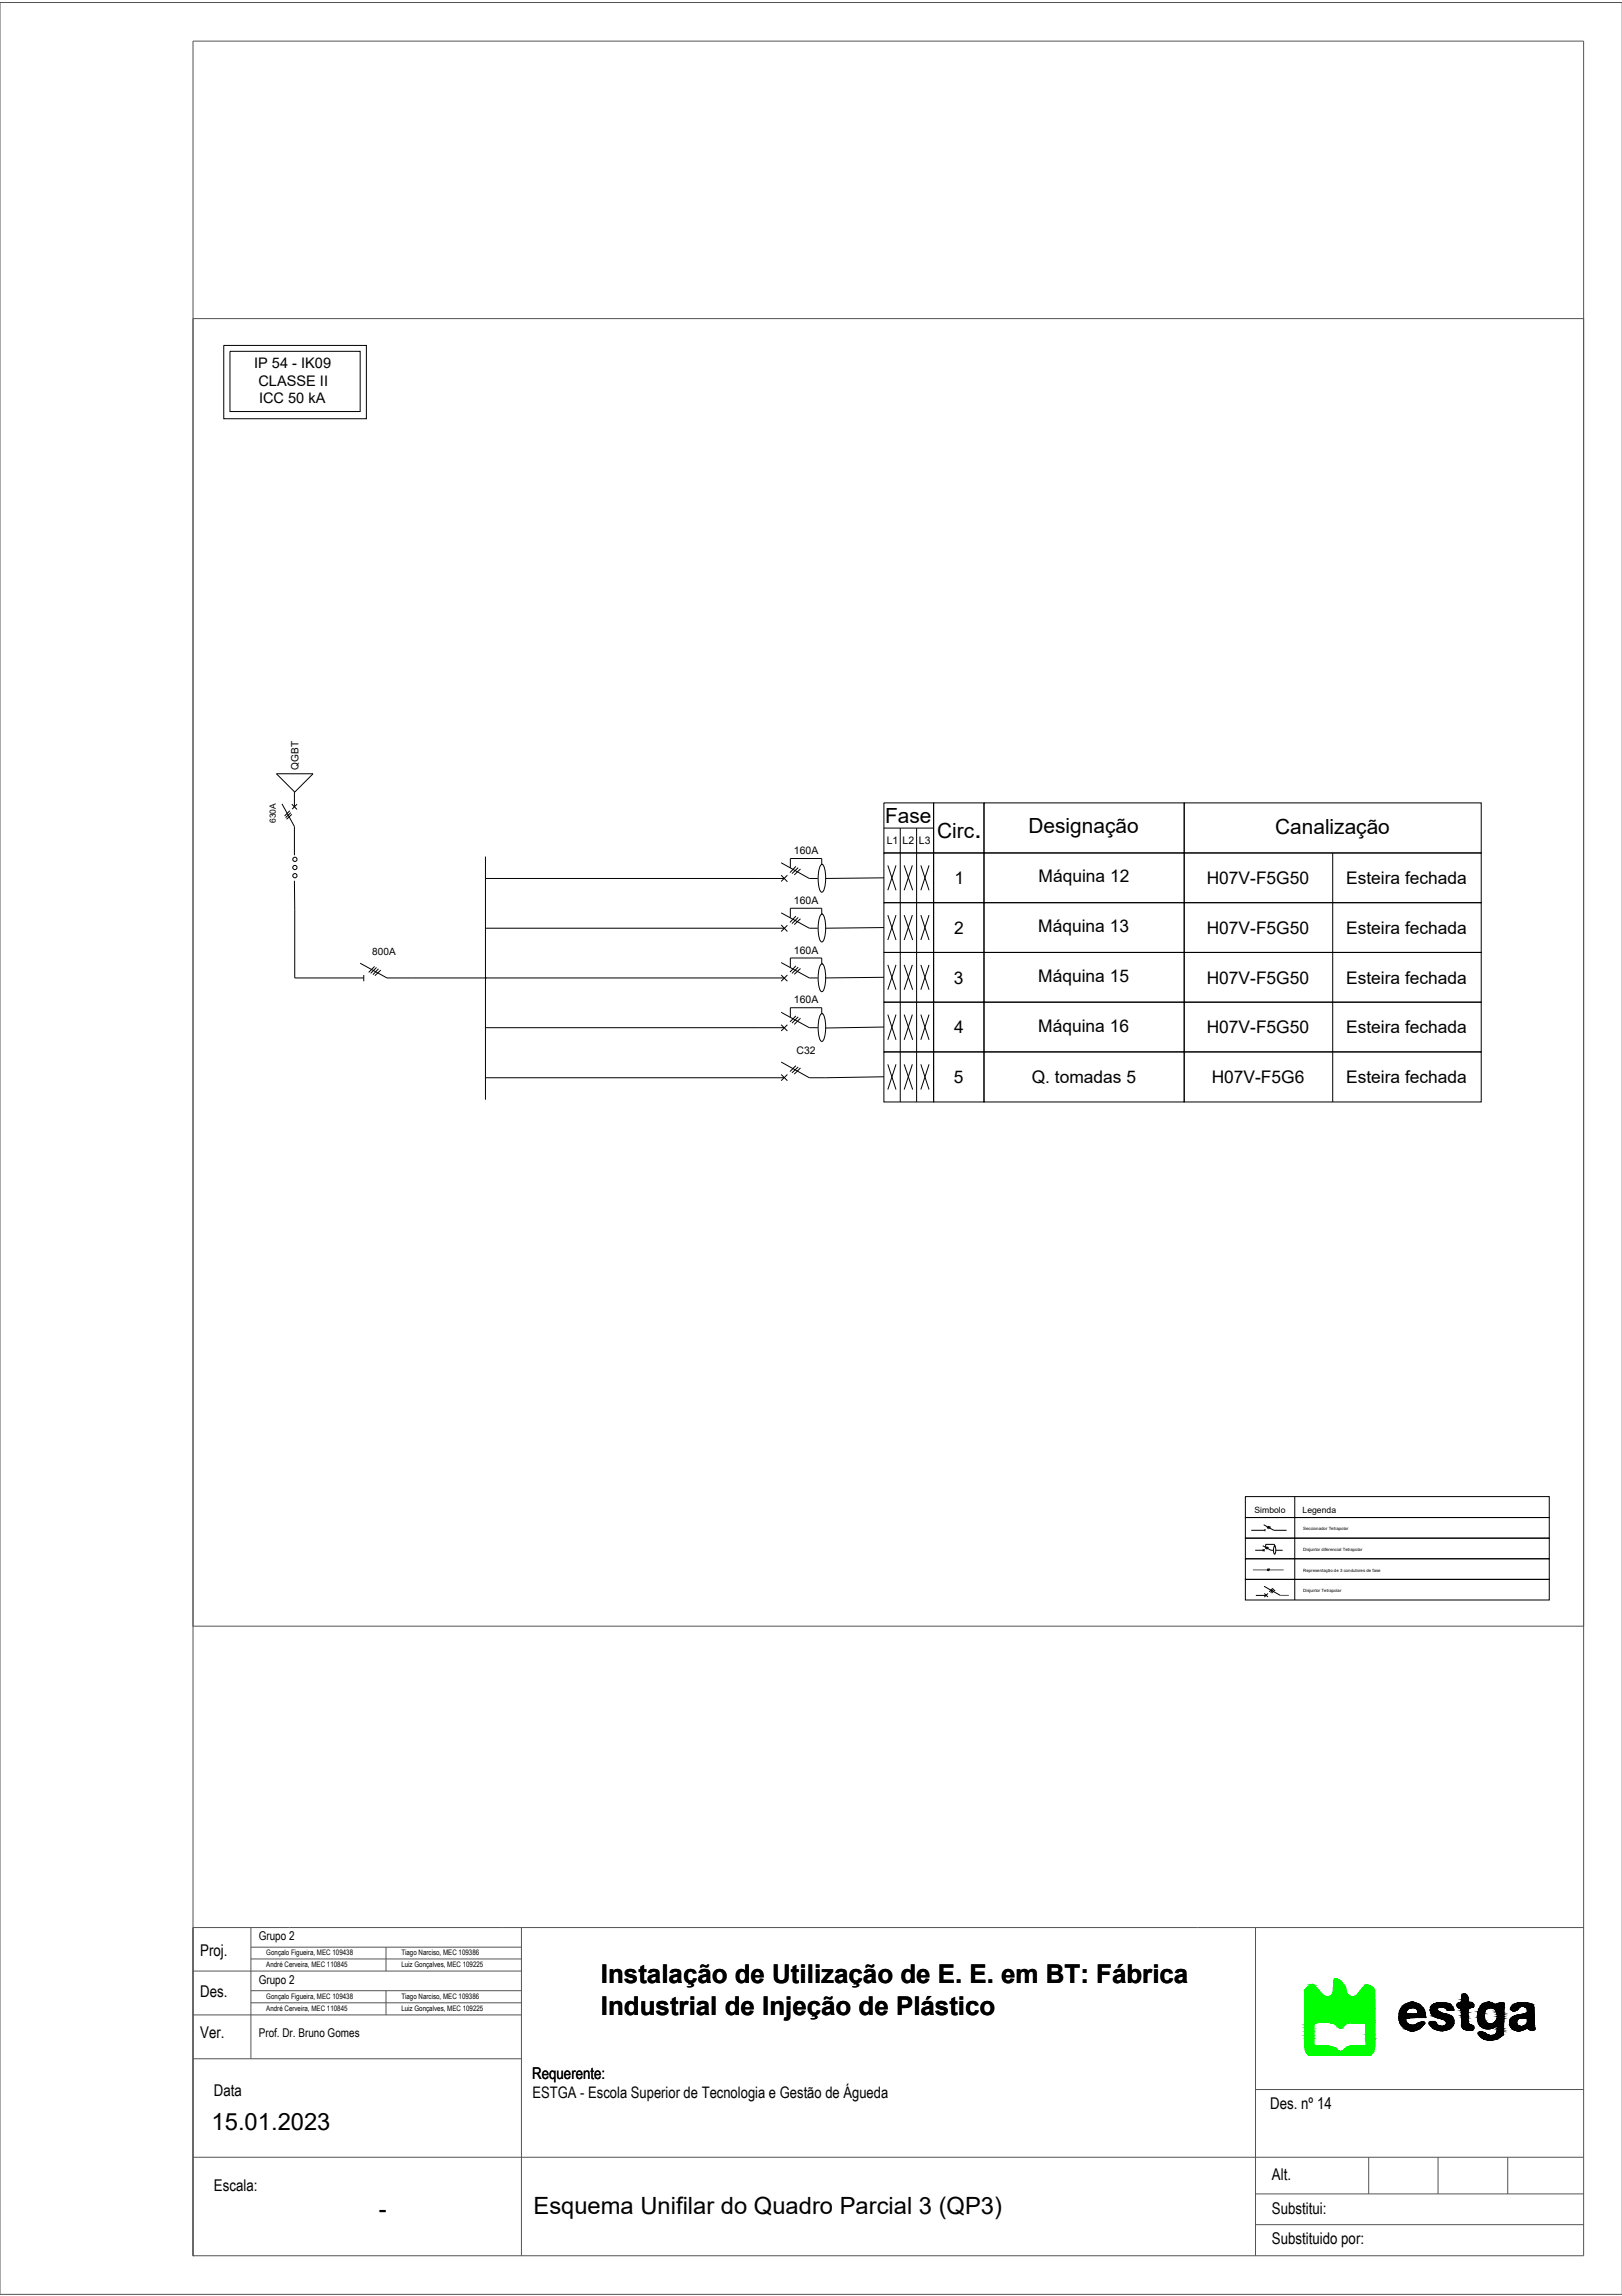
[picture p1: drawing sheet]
<svg xmlns="http://www.w3.org/2000/svg" width="210mm" height="297mm" viewBox="0 0 210 297" stroke-linecap="round" stroke-linejoin="round" font-family="sans-serif">
<defs><g id="words">
<text font-size="3.6" x="126.1" y="108.4">.</text>
<g font-size="3.4">
<text x="77.8" y="256.6">Instalação de Utilização de E. E. em BT: Fábrica</text>
<text x="77.8" y="260.6">Industrial de Injeção de Plástico</text>
</g>
<g font-size="3.1">
<text x="27.4" y="275.5">15.01.2023</text>
<text x="49" y="286.9">-</text>
<text x="69" y="286.5">Esquema Unifilar do Quadro Parcial 3 (QP3)</text>
</g>
<g font-size="2.7">
<text x="114.6" y="106.5">Fase</text>
<text x="133.1" y="107.8">Designação</text>
<text x="165" y="107.9">Canalização</text>
<text x="121.3" y="108.4">Circ</text>
</g>
<g font-size="2.3">
<text x="123.5" y="114.4">1</text>
<text x="134.4" y="114.2">Máquina 12</text>
<text x="156.2" y="114.4">H07V-F5G50</text>
<text x="174.2" y="114.4">Esteira fechada</text>
<text x="123.5" y="120.8">2</text>
<text x="134.4" y="120.6">Máquina 13</text>
<text x="156.2" y="120.8">H07V-F5G50</text>
<text x="174.2" y="120.8">Esteira fechada</text>
<text x="123.4" y="127.2">3</text>
<text x="134.4" y="127">Máquina 15</text>
<text x="156.2" y="127.2">H07V-F5G50</text>
<text x="174.2" y="127.2">Esteira fechada</text>
<text x="123.5" y="133.7">4</text>
<text x="134.4" y="133.5">Máquina 16</text>
<text x="156.2" y="133.7">H07V-F5G50</text>
<text x="174.2" y="133.7">Esteira fechada</text>
<text x="123.4" y="140.1">5</text>
<text x="133.5" y="140.1">Q. tomadas 5</text>
<text x="156.8" y="140.1">H07V-F5G6</text>
<text x="174.2" y="140.1">Esteira fechada</text>
</g>
<g font-size="2.1">
<text x="25.9" y="253.1">Proj.</text>
<text x="25.9" y="263.6">Ver.</text>
<text x="25.9" y="258.4">Des.</text>
<text x="68.9" y="269">Requerente:</text>
<text x="27.7" y="271.1">Data</text>
<text x="68.9" y="271.5">ESTGA - Escola Superior de Tecnologia e Gestão de Águeda</text>
<text x="164.4" y="272.8">Des. nº 14</text>
<text x="164.6" y="282">Alt.</text>
<text x="27.7" y="283.4">Escala:</text>
<text x="164.6" y="286.5">Substitui:</text>
<text x="164.6" y="290.4">Substituido por:</text>
</g>
<g font-size="1.9">
<text x="32.9" y="47.6">IP 54 - IK09</text>
<text x="33.4" y="49.9">CLASSE II</text>
<text x="33.5" y="52.1">ICC 50 kA</text>
</g>
<g font-size="1.6">
<text x="33.5" y="251">Grupo 2</text>
<text x="33.5" y="256.7">Grupo 2</text>
<text x="33.5" y="263.5">Prof. Dr. Bruno Gomes</text>
</g>
<g font-size="1.4">
<text x="102.7" y="110.5">160A</text>
<text x="114.8" y="109.2">L1</text>
<text x="116.8" y="109.2">L2</text>
<text x="118.9" y="109.2">L3</text>
<text x="102.7" y="117">160A</text>
<text x="102.7" y="123.4">160A</text>
<text x="102.7" y="129.8">160A</text>
<text x="103.1" y="136.3">C32</text>
</g>
<g font-size="1.3">
<text x="38.7" y="99.6" transform="rotate(-90 38.7 99.6)">QGBT</text>
<text x="48.2" y="123.5">800A</text>
</g>
<g font-size="1.1">
<text x="35.7" y="106.5" transform="rotate(-90 35.7 106.5)">630A</text>
<text x="162.3" y="195.7">Simbolo</text>
<text x="168.6" y="195.7">Legenda</text>
</g>
<g font-size="1">
<text x="34.5" y="253">Gonçalo Figueira, MEC 109438</text>
<text x="34.5" y="254.5">André Cerveira, MEC 110845</text>
<text x="51.9" y="254.5">Luiz Gonçalves, MEC 109225</text>
<text x="51.9" y="253">Tiago Narciso, MEC 109386</text>
<text x="34.5" y="258.6">Gonçalo Figueira, MEC 109438</text>
<text x="34.5" y="260.2">André Cerveira, MEC 110845</text>
<text x="51.9" y="260.2">Luiz Gonçalves, MEC 109225</text>
<text x="51.9" y="258.6">Tiago Narciso, MEC 109386</text>
</g>
<g font-size=".6">
<text x="168.7" y="198">Seccionador Tetrapolar</text>
<text x="168.7" y="200.6">Disjuntor diferencial Tetrapolar</text>
<text x="168.7" y="203.3">Representação de 3 condutores de fase</text>
<text x="168.7" y="206">Disjuntor Tetrapolar</text>
</g>
</g></defs>
<!-- layer: Desenho 14 - Esquema Unifilar QP3 -->
<g fill="none" stroke="#545454" stroke-width=".13">
<path d="M0 .3h209.9v296.5h-209.9zM25 5.3h179.9v286.5h-179.9zM25 41.2h179.9v169.2h-179.9zM162.1 203.1h4M165.7 206.4h1.1M25 249.4h179.9M25 255h42.5M32.5 249.4v16.9M32.5 251.9h35M32.5 253.4h35M32.5 257.5h35M32.5 259.1h35"/>
<path d="M50 251.9v3.1M50 257.5v3.2M67.5 249.4v42.4M162.5 249.4v42.4M25 260.7h42.5M25 266.3h42.5M25 279.1h179.9M162.5 270.3h42.4M177.1 279.1v4.7M186.1 279.1v4.7M195.1 279.1v4.7M25 291.8h.1"/>
<path d="M162.5 283.8h42.4M162.5 287.8h42.4"/>
</g>
<g fill="#0f0" stroke="#0f0" stroke-width=".13">
<path d="M172.8 256h.1z"/>
<path d="M169.7 256.8h.2z"/>
<path d="M176.8 256.8h.1z"/>
<path d="M175.2 258.3h2.7z"/>
<path d="M173.6 265.4h4.2z"/>
<path d="M172.8 256h.2zM172.8 256h.2z"/>
<path d="M172.8 256h.2zM172.8 256h.2z"/>
<path d="M172.8 256l.3 .1zM172.8 256l.3 .1z"/>
<path d="M172.7 256.1h.4zM172.7 256.1h.4z"/>
<path d="M172.7 256.1h.4zM172.7 256.1h.4z"/>
<path d="M172.7 256.1h.5zM172.7 256.1h.5zM172.7 256.1h.5zM172.7 256.1h.5z"/>
<path d="M172.7 256.1h.5zM172.7 256.1h.5zM172.6 256.1h.6zM172.6 256.1h.6z"/>
<path d="M172.6 256.1h.7zM172.6 256.1h.7z"/>
<path d="M172.6 256.1l.8 .2-.1-.2zM172.6 256.1l.8 .2h-.8z"/>
<path d="M172.6 256.3h.9zM172.6 256.3h.9z"/>
<path d="M172.6 256.3l1 .1-.1-.1zM172.6 256.3l1 .1h-1z"/>
<path d="M172.6 256.4l1.1 .1-.1-.1zM172.6 256.4l1.1 .1h-1.1z"/>
<path d="M169.8 256.7h.1zM169.7 256.7h.2z"/>
<path d="M172.6 256.5l1.3 .2-.2-.2zM172.6 256.5l1.3 .2h-1.3z"/>
<path d="M169.7 256.7l.2 .1zM169.7 256.7l.2 .1zM169.7 256.8h.2zM169.7 256.8h.2z"/>
<path d="M169.7 256.8h.2zM169.7 256.8h.2zM169.6 256.8h.3z"/>
<path d="M176.8 256.8h.2zM176.8 256.8h.2z"/>
<path d="M176.8 256.8h.2zM176.8 256.8h.2z"/>
<path d="M176.8 256.8h.2zM176.7 256.8h.3z"/>
<path d="M169.6 256.8l.4 .1zM169.6 256.8l.4 .1h-.5z"/>
<path d="M176.7 256.8l.4 .1zM176.7 256.8l.4 .1z"/>
<path d="M176.7 256.9h.5zM176.7 256.9h.5z"/>
<path d="M172.6 256.7l1.4 .2-.1-.2zM172.6 256.7l1.4 .2h-1.4z"/>
<path d="M176.7 256.9h.6zM176.6 256.9h.7z"/>
<path d="M169.5 256.9h.6h-.1zM169.4 256.9h.1h.6z"/>
<path d="M169.4 256.9l.8 .1zM169.4 256.9l.8 .1z"/>
<path d="M172.6 256.9l1.4 .1zM172.6 256.9l1.4 .1z"/>
<path d="M176.6 256.9l.9 .2-.2-.2zM176.4 257.1l.2-.2 .9 .2z"/>
<path d="M169.3 257l1 .1-.1-.1zM169.2 257.1l.1-.1 1 .1z"/>
<path d="M172.6 257l1.5 .1-.1-.1zM172.6 257l1.5 .1h-1.5z"/>
<path d="M176.4 257.1l1.3 .1-.2-.1zM176.4 257.1l1.3 .1h-1.3z"/>
<path d="M169.2 257.1l1.2 .1-.1-.1zM169.2 257.1l1.2 .1h-1.4z"/>
<path d="M176.4 257.2h1.4h-.1zM176.4 257.2h1.4h-1.5z"/>
<path d="M172.6 257.1l1.6 .1-.1-.1zM172.6 257.1l1.6 .1h-1.6z"/>
<path d="M176.3 257.2l1.5 .1v-.1zM176.3 257.2l1.5 .1h-1.6zM176.2 257.3h1.6zM176.2 257.3h1.6z"/>
<path d="M176.2 257.3l1.6 .1v-.1zM176.2 257.3l1.6 .1h-1.6z"/>
<path d="M172.6 257.2l1.6 .2v-.2zM172.6 257.2l1.6 .2h-1.6z"/>
<path d="M169 257.2l1.6 .3-.2-.3zM169 257.2l1.6 .3h-1.8z"/>
<path d="M176.2 257.4l1.6 .1v-.1zM176.1 257.5l.1-.1 1.6 .1z"/>
<path d="M168.8 257.5h1.9h-.1zM168.8 257.5h1.9h-1.9z"/>
<path d="M176.1 257.5l1.8 .1-.1-.1zM176.1 257.5l1.8 .1h-1.9z"/>
<path d="M172.6 257.4l1.6 .2v-.2zM172.6 257.4l1.6 .2h-1.6z"/>
<path d="M176 257.6h1.9zM176 257.6h1.9z"/>
<path d="M172.6 257.6h1.6zM172.6 257.6h1.6z"/>
<path d="M172.6 257.6l1.6 .2v-.2zM172.6 257.6l1.6 .2h-1.7zM172.5 257.8h1.7zM172.5 257.8h1.7z"/>
<path d="M172.5 257.8l1.8 .1-.1-.1zM172.5 257.8l1.8 .1h-1.8z"/>
<path d="M172.5 257.9h1.8zM172.5 257.9h1.8z"/>
<path d="M168.8 257.5l2.2 .4-.3-.4zM168.8 257.5l2.2 .4h-2.2z"/>
<path d="M176 257.6l1.9 .4v-.4zM176 257.6l1.9 .4h-2.2z"/>
<path d="M172.5 257.9l1.8 .1zM172.5 257.9l1.8 .1z"/>
<path d="M172.4 258h2h-.1zM172.4 258h2h-2zM172.4 258h2zM172.4 258h2z"/>
<path d="M175.7 258l2.2 .1v-.1zM175.6 258.1l.1-.1 2.2 .1z"/>
<path d="M172.4 258l2.1 .1zM172.3 258.1h2.2z"/>
<path d="M172.3 258.1h2.2zM172.3 258.1h2.2z"/>
<path d="M172.3 258.1l2.2 .1zM172.3 258.1l2.2 .1z"/>
<path d="M168.8 257.9l2.5 .3-.3-.3zM168.8 257.9l2.5 .3h-2.5z"/>
<path d="M175.6 258.1l2.3 .1v-.1zM175.5 258.2l.1-.1 2.3 .1z"/>
<path d="M172.3 258.2h2.3zM172.2 258.2h2.4z"/>
<path d="M172.2 258.2h2.4zM172.2 258.2h2.4z"/>
<path d="M168.8 258.2h2.6zM168.8 258.2h2.6z"/>
<path d="M175.5 258.2l2.4 .1v-.1zM175.5 258.2l2.4 .1h-2.5z"/>
<path d="M172.2 258.2l2.5 .1zM172.1 258.3h2.6z"/>
<path d="M172.1 258.3h2.6zM172.1 258.3h2.6z"/>
<path d="M168.8 258.2l2.7 .1-.1-.1zM168.8 258.2l2.7 .1h-2.7z"/>
<path d="M175.4 258.3h2.5zM175.3 258.3h2.6z"/>
<path d="M172.1 258.3h2.7zM172 258.3h2.8z"/>
<path d="M172 258.3h2.9zM171.9 258.3h3z"/>
<path d="M168.8 258.3h2.8zM168.8 258.3h2.8z"/>
<path d="M175.3 258.3h2.6zM175.2 258.3h2.7zM175.1 258.3h2.8z"/>
<path d="M171.9 258.3h3zM171.8 258.3h3.1z"/>
<path d="M175.1 258.3h2.8zM175 258.3h2.9z"/>
<path d="M171.8 258.3h3.2zM171.7 258.3h3.3z"/>
<path d="M168.8 258.3h2.9zM168.8 258.3h2.9z"/>
<path d="M168.8 258.3l9.1 .4v-.4zM168.8 258.3l9.1 .4h-9.1z"/>
<path d="M168.8 258.7l9.1 1.3v-1.3zM168.8 258.7l9.1 1.3h-9.1z"/>
<path d="M168.8 260l9.1 1.4v-1.4zM168.8 260l9.1 1.4h-9.1z"/>
<path d="M168.8 261.4h9.1zM168.8 261.4h9.1h-9.1z"/>
<path d="M168.8 261.4l9.1 .2v-.2zM168.8 261.4l9.1 .2h-9.1z"/>
<path d="M168.8 261.6h2zM168.8 261.6h2.6z"/>
<path d="M171.4 261.6h6.5zM171.4 261.6h6.5z"/>
<path d="M172.1 261.6l5.8 .1zM172.1 261.6l5.8 .1z"/>
<path d="M174.8 261.7h3.1zM174.8 261.7h3.1z"/>
<path d="M172.1 261.7h2.7zM172.1 261.7h2.5z"/>
<path d="M172.3 261.7h2.3zM172.3 261.7h2.3z"/>
<path d="M175.1 261.7h2.8zM175.1 261.7h2.8z"/>
<path d="M168.8 261.6h2zM168.8 261.6l1.6 .1z"/>
<path d="M172.3 261.7h2.3zM172.3 261.7h2.2z"/>
<path d="M172.4 261.7h2.1zM172.4 261.7h2z"/>
<path d="M172.5 261.7h1.9zM172.5 261.7h1.9z"/>
<path d="M175.5 261.7h2.4zM175.5 261.7h2.4z"/>
<path d="M172.5 261.7h1.9zM172.5 261.7l1.8 .1z"/>
<path d="M168.8 261.7l1.3 .1 .3-.1zM168.8 261.7l1.3 .1h-1.3z"/>
<path d="M172.6 261.8h1.7zM172.6 261.8h1.7z"/>
<path d="M168.8 261.8h1.3zM168.8 261.8h1.3zM168.8 261.8h1.3zM168.8 261.8h1.3z"/>
<path d="M168.8 261.8h1.3zM168.8 261.8h1.3z"/>
<path d="M172.6 261.8h1.7zM172.6 261.8h1.6z"/>
<path d="M172.7 261.8h1.5zM172.7 261.8h1.5z"/>
<path d="M168.8 261.8h1.3zM168.8 261.8h1.3z"/>
<path d="M168.8 261.8l1.3 .1zM168.8 261.8l1.3 .1z"/>
<path d="M172.7 261.8l1.4 .1 .1-.1zM172.7 261.8l1.4 .1h-1.3zM172.8 261.9h1.3zM172.8 261.9h1.3z"/>
<path d="M168.8 261.9h1.3zM168.8 261.9h1.2z"/>
<path d="M168.8 261.9l1.2 .1v-.1zM168.8 261.9l1.2 .1h-1.2z"/>
<path d="M172.8 261.9l1.2 .1 .1-.1zM172.8 261.9l1.2 .1h-1.1zM172.9 262h1.1zM172.9 262h1.1z"/>
<path d="M172.9 262l1 .2 .1-.2zM172.9 262l1 .2h-.8zM173.1 262.2h.8zM173.1 262.2h.8z"/>
<path d="M173.1 262.2l.6 .1 .2-.1zM173.1 262.2l.6 .1h-.5z"/>
<path d="M173.2 262.3h.5zM173.2 262.3h.5z"/>
<path d="M173.2 262.3h.5zM173.2 262.3h.5zM173.3 262.3h.4zM173.3 262.3h.4z"/>
<path d="M173.3 262.3h.4zM173.3 262.3h.3zM173.4 262.3h.2zM173.4 262.3h.2z"/>
<path d="M173.4 262.3h.2zM173.4 262.3l.1 .1zM173.4 262.4h.1z"/>
<path d="M173.4 262.4h.1zM173.4 262.4h.1z"/>
<path d="M168.8 262l1.2 .4v-.4zM168.8 262l1.2 .4h-1.2z"/>
<path d="M168.8 262.4l1.2 .4v-.4zM168.8 262.4l1.2 .4h-1.2z"/>
<path d="M176.7 261.7l1.2 1.5v-1.5zM176.7 261.7l1.2 1.5h-1.2z"/>
<path d="M168.8 262.8l1.2 .5v-.5zM168.8 262.8l1.2 .5h-1.2z"/>
<path d="M176.7 263.2l1.2 .5v-.5zM176.7 263.2l1.2 .5h-1.2z"/>
<path d="M168.8 263.3l1.2 .4v-.4zM168.8 263.3l1.2 .4h-1.2z"/>
<path d="M168.8 263.7l1.3 .9-.1-.9zM168.8 263.7l1.3 .9h-1.2z"/>
<path d="M176.7 263.7l1.2 1v-1zM176.7 263.7l1.2 1h-1.1zM176.8 264.7h1.1zM176.8 264.7h1.1z"/>
<path d="M168.9 264.6l2.4 .1zM168.9 264.6l2.4 .1h-2.4z"/>
<path d="M168.9 264.7h2.5zM168.9 264.7h2.5z"/>
<path d="M175.6 264.7h2.3zM174.9 264.7h3z"/>
<path d="M174.9 264.7h3zM174.8 264.7h3.1z"/>
<path d="M168.9 264.7h3.1zM168.9 264.7h3.1z"/>
<path d="M174.8 264.7h3.1zM174.6 264.7h3.3z"/>
<path d="M174.6 264.7h3.3zM174.5 264.8h3.3z"/>
<path d="M168.9 264.7l3.5 .1-.4-.1zM168.9 264.7l3.5 .1h-3.5z"/>
<path d="M174.5 264.8l3.3 .1v-.1zM174.3 264.9l.2-.1 3.3 .1z"/>
<path d="M168.9 264.8l3.6 .1zM168.9 264.8l3.6 .1z"/>
<path d="M168.9 264.9h3.8zM168.9 264.9h3.8z"/>
<path d="M174.3 264.9l3.5 .1v-.1zM174.2 265l.1-.1 3.5 .1z"/>
<path d="M168.9 264.9l3.9 .1-.1-.1zM168.9 264.9l3.9 .1h-3.9z"/>
<path d="M174.2 265h3.6zM174.1 265h.1h3.6z"/>
<path d="M168.9 265l4 .1-.1-.1zM168.9 265l4 .1h-4z"/>
<path d="M174.1 265l3.7 .2v-.2zM174.1 265l3.7 .2h-3.9z"/>
<path d="M168.9 265.1l4.2 .1-.2-.1zM168.9 265.1l4.2 .1h-4.2z"/>
<path d="M173.9 265.2h3.9zM173.9 265.2h3.9z"/>
<path d="M168.9 265.2h4.2zM168.9 265.2h4.2z"/>
<path d="M173.9 265.2l3.9 .1v-.1zM173.9 265.2l3.9 .1h-4z"/>
<path d="M169 265.2l4.2 .1-.1-.1zM169 265.2l4.2 .1h-4.2z"/>
<path d="M173.8 265.3h4zM173.7 265.3h4.1z"/>
<path d="M173.7 265.3l4.1 .1zM173.7 265.3l4.1 .1z"/>
<path d="M169 265.3l4.3 .1zM169 265.3l4.3 .1zM169 265.4h4.3zM169 265.4h4.3z"/>
<path d="M173.7 265.4h4.1zM173.6 265.4h4.2zM173.5 265.4h4.3z"/>
<path d="M169 265.4h4.4zM169 265.4h4.4z"/>
<path d="M173.5 265.4h4.3zM173.5 265.4h4.3z"/>
<path d="M169 265.4h4.5zM169 265.4h4.5z"/>
<path d="M169 265.4h8.8zM169 265.4l8.7 .1z"/>
<path d="M169 265.5h8.7zM169 265.5h8.7z"/>
<path d="M169 265.5h8.7zM169 265.5h8.6z"/>
<path d="M169.1 265.5l8.5 .1zM169.1 265.5l8.5 .1z"/>
<path d="M169.1 265.6l8.3 .3 .2-.3zM169.1 265.6l8.3 .3h-8z"/>
</g>
<g fill="none" stroke="#0f0" stroke-width=".13">
<path d="M169.4 256.9l-.6 .6v6.2M169.5 256.8l-.1 .1M169.7 256.8h-.2M169.8 256.7h.2M169.8 256.7l-.1 .1M170 256.7l.2 .2M170.1 257l.3 .2M170.4 257.2l.3 .3M170.7 257.5l.3 .4M171.1 257.9l.2 .2M171.3 258.2l.2 .1M172.1 258.2l-.6 .1"/>
<path d="M172.4 258l-.3 .2M172.5 257.6l-.1 .4M172.6 256.4v1.2M172.7 256l-.1 .4M172.9 256l.4 .1M172.9 256h-.2M173.3 256.1l.4 .4M173.7 256.5l.3 .5 .2 .4M174.2 257.4l.1 .4M174.2 257.8l.2 .3M174.5 258a.75 .75 0 0 0 1 .1M175.8 258l-.3 .2"/>
<path d="M176 257.6l-.3 .4M176.2 257.3l-.2 .3M176.8 256.8h.2l.4 .1M176.8 256.8l-.6 .5M177.4 256.9l.3 .3M177.7 257.1l.2 .4M177.9 257.6v1.1M177.9 260v3.7M177.9 258.7l.1 1.2M168.8 263.7l.1 1M168.9 264.7l.1 .5M169 265.2l.1 .3"/>
<path d="M170 262.8l.1 1.8 1.2 .1M170 262.3v.5M170 262v.4M170.2 261.7l-.1 .2M170.4 261.7h-.2M170.8 261.7h-.4M171.3 264.6l.7 .1M171.4 261.6l-.6 .1M171.4 261.6h.7M172 264.7l.4 .1M172.1 261.6l.4 .1M172.4 264.8l.3 .1"/>
<path d="M172.5 261.7l.2 .1M172.7 264.9l.2 .1M172.7 261.8l.5 .5M172.9 265.1l.3 .2M173.2 265.3l.3 .1M173.8 265.3l-.3 .1M174 262l-.4 .3-.3-.1M174.1 265.1l-.3 .2M174.3 264.8l-.2 .2M174.5 261.7l-.5 .3M174.6 264.8l-.3 .1M175 264.7h-.4"/>
<path d="M175.5 261.7h1.2l.1 3h-1.2M175.5 261.7h-1M175.6 264.7h-.7M177.6 265.5l-.2 .4h-8l-.3-.3M177.8 265.2l-.1 .3M177.9 264.7l-.1 .5M178 263.7l-.1 1"/>
</g>
<g fill="#000" stroke="#000" stroke-width=".13">
<path d="M182.7 259h.1zM186.4 259.1h.2zM189.2 258.1h.6zM189.4 258h.1zM192.6 259h.1zM193.6 259.4h1zM196.7 259.1h.3zM182.7 262.7h.2zM183.3 260.6h1.1zM183.4 260.5h1zM183.6 261.7h.8zM184 261.6h.2z"/>
<path d="M185.3 261.5h.1zM186.6 262.7h.1zM187.5 260.1h.5zM189.9 262.6h.6zM191.6 262.9h.1zM191.9 263.8h1.9zM192.2 262.5h.7zM195.8 260.2h.2zM198.1 262.6h.4z"/>
<path d="M181.3 259.9h1zM181.3 259.9h1z"/>
<path d="M181.2 260l.9 .1v-.1zM181.2 260l.9 .1h-.9z"/>
<path d="M181.3 259.9l.8 .1 .1-.1zM181.3 259.9l.8 .1h-.9z"/>
<path d="M181.3 259.9h1zM181.3 259.9h.9z"/>
<path d="M181.3 259.8h1.1zM181.3 259.8l1 .1z"/>
<path d="M181.4 259.8h1.1zM181.4 259.8h1z"/>
<path d="M181.4 259.7h1.3zM181.4 259.7h1.5z"/>
<path d="M181.4 259.7h1.3zM181.4 259.7l1.1 .1z"/>
<path d="M182.7 259h.2zM182.7 259h.2z"/>
<path d="M182.7 259h.2zM182.6 259h.3z"/>
<path d="M182.6 259l.4 .1zM182.5 259.1h.5z"/>
<path d="M182.5 259.1h.5zM182.5 259.1h.5z"/>
<path d="M182.5 259.1l.9 .1-.4-.1zM182.1 259.2l.4-.1 .9 .1z"/>
<path d="M182.1 259.2h1.4zM182 259.2h1.5z"/>
<path d="M182 259.2l1.6 .1-.1-.1zM181.9 259.3l.1-.1 1.6 .1z"/>
<path d="M181.9 259.3l1.8 .1zM181.8 259.4h1.9z"/>
<path d="M181.8 259.4h2zM181.7 259.4h2.1z"/>
<path d="M181.7 259.4l2.2 .1-.1-.1zM181.7 259.4l2.2 .1h-2.3z"/>
<path d="M181.6 259.5l2.3 .1v-.1zM181.5 259.6l.1-.1 2.3 .1z"/>
<path d="M181.5 259.6l2.5 .1-.1-.1zM181.5 259.6l2.5 .1h-2.6z"/>
<path d="M181.4 259.7h2.7zM181.4 259.7h2.7z"/>
<path d="M181.4 259.7h2.7zM181.4 259.7h2.7z"/>
<path d="M182.9 259.7h1.2zM182.9 259.7h1.2z"/>
<path d="M183 259.7l1.1 .1zM183 259.7l1.1 .1z"/>
<path d="M183.2 259.8h.9zM183.2 259.8h.9z"/>
<path d="M183.2 259.8l1 .1-.1-.1zM183.2 259.8l1 .1h-.9zM183.3 259.9h.9zM183.3 259.9h.9z"/>
<path d="M183.3 259.9l.9 .1zM183.3 259.9l.9 .1z"/>
<path d="M183.3 260h.9zM183.3 260h.9z"/>
<path d="M183.4 260l.9 .1-.1-.1zM183.4 260l.9 .1h-.9zM183.4 260.1h.9zM183.4 260.1h.9z"/>
<path d="M185.1 260h.8zM185.1 260h.8z"/>
<path d="M185.5 259.3h2.2zM185.5 259.3h2.2z"/>
<path d="M185.1 259.9h.8zM185.1 259.9h.9z"/>
<path d="M185.1 259.9l.8 .1zM185.1 259.9l.8 .1z"/>
<path d="M185.1 260h.8zM185.1 260h.8z"/>
<path d="M185.1 260h.9zM185.1 260h.9z"/>
<path d="M185.1 259.8h.9zM185.1 259.8h.9z"/>
<path d="M185.1 259.8l.9 .1zM185.1 259.8l.9 .1z"/>
<path d="M185.1 259.9h.9zM185.1 259.9h.9z"/>
<path d="M185.1 259.8h.9zM185.1 259.8h1z"/>
<path d="M185.1 259.8h.9zM185.1 259.8h.9z"/>
<path d="M185.1 259.7h1.1zM185.1 259.7h1.1z"/>
<path d="M185.1 259.7l1 .1 .1-.1zM185.1 259.7l1 .1h-1z"/>
<path d="M185.2 259.7h1.1zM185.2 259.7h1.3z"/>
<path d="M185.2 259.7h1.1zM185.2 259.7h1z"/>
<path d="M185.2 259.7h1.3zM185.2 259.7h1.4z"/>
<path d="M186.4 259.1h.3zM186.2 259.1h.5z"/>
<path d="M186.2 259.1h.7zM186 259.1h.9z"/>
<path d="M186 259.1l1.1 .1zM186 259.1l1.1 .1z"/>
<path d="M186 259.2h1.2zM185.8 259.2h1.4z"/>
<path d="M185.8 259.2h1.7h-.3zM185.7 259.2h.1h1.7z"/>
<path d="M187.2 260h.9zM187.2 260h.9z"/>
<path d="M187.2 260h.9zM187.2 260h.9z"/>
<path d="M187.2 260h.9zM187.2 260h.9z"/>
<path d="M187.2 260h.9zM187.2 260h.9z"/>
<path d="M187.2 260h.9zM187.2 260h.9zM187.2 260h.9zM187.2 260h.9z"/>
<path d="M185.7 259.2h1.8zM185.6 259.2h1.9z"/>
<path d="M185.6 259.2h2zM185.6 259.2h2z"/>
<path d="M185.6 259.2l2 .1zM185.5 259.3h2.1z"/>
<path d="M185.5 259.3h2.2zM185.5 259.3h2.2z"/>
<path d="M185.5 259.3h2.2zM185.5 259.3h2.2z"/>
<path d="M185.5 259.3l2.2 .1zM185.4 259.4h2.3z"/>
<path d="M185.4 259.4h2.4h-.1zM185.4 259.4h2.4h-2.5z"/>
<path d="M185.3 259.4l2.5 .1v-.1zM185.3 259.4l2.5 .1h-2.5z"/>
<path d="M185.3 259.5l2.6 .1zM185.3 259.5l2.6 .1z"/>
<path d="M185.2 259.6h2.7zM185.2 259.6h2.7z"/>
<path d="M185.2 259.6l2.7 .1zM185.2 259.6l2.7 .1z"/>
<path d="M186.6 259.7h1.3zM186.6 259.7h1.3z"/>
<path d="M186.7 259.7h1.3zM186.7 259.7h1.3z"/>
<path d="M186.8 259.7h1.2zM186.8 259.7h1.2z"/>
<path d="M186.9 259.7h1.1zM186.9 259.7h1.1z"/>
<path d="M186.9 259.7l1.1 .1zM186.9 259.7l1.1 .1z"/>
<path d="M187.1 259.8l1 .1-.1-.1zM187.1 259.8l1 .1h-.9zM187.2 259.9h.9zM187.2 259.9h.9z"/>
<path d="M187.2 259.9h.9zM187.2 259.9h.9z"/>
<path d="M187.2 259.9h.9zM187.2 259.9h.9z"/>
<path d="M187.2 259.9l.9 .1zM187.2 259.9l.9 .1z"/>
<path d="M187.2 260h.9zM187.2 260h.9z"/>
<path d="M187.2 260h.9zM187.2 260h.9z"/>
<path d="M187.2 260h.9zM187.2 260h.9z"/>
<path d="M188.6 259.5h2.1zM188.6 259.5h2.1z"/>
<path d="M188.6 259.2h2.1zM188.6 259.2h2.1z"/>
<path d="M188.6 259.2h2.1zM188.6 259.2h2.1z"/>
<path d="M188.6 259.6h2.1zM188.6 259.6h2.1z"/>
<path d="M188.6 259.2h2zM188.6 259.2h2z"/>
<path d="M188.6 259.6h2.1zM188.6 259.6h2.1z"/>
<path d="M188.7 259.2h1.9zM188.7 259.2h1.9z"/>
<path d="M188.8 259.8h1.3zM188.8 259.8h1.3z"/>
<path d="M189.1 259.1h1zM189.1 259.1h1z"/>
<path d="M189.1 259.1h1zM189.1 259.1h1z"/>
<path d="M189.4 258h.2zM189.4 258h.2z"/>
<path d="M189.4 258h.2zM189.4 258h.2z"/>
<path d="M189.4 258h.3zM189.3 258h.4zM189.3 258h.4zM189.3 258h.4z"/>
<path d="M189.3 258h.4zM189.3 258h.4z"/>
<path d="M189.3 258h.4zM189.3 258h.4z"/>
<path d="M189.3 258l.5 .1zM189.3 258l.5 .1zM189.2 258.1h.6z"/>
<path d="M189.2 258.1h.6zM189.2 258.1h.6zM189.2 258.1h.6zM189.2 258.1h.6zM189.2 258.1h.6zM189.2 258.1h.6z"/>
<path d="M189.2 258.1l.7 .1-.1-.1zM189.2 258.1l.7 .1h-.7z"/>
<path d="M189.2 258.2l.7 .1v-.1zM189.2 258.2l.7 .1h-.8zM189.1 258.3h.8zM189.1 258.3h.8z"/>
<path d="M189.1 258.3l.8 .1v-.1zM189.1 258.3l.8 .1h-.8z"/>
<path d="M189.1 258.4l.9 .1zM189.1 258.4l.9 .1z"/>
<path d="M189.1 258.5h.9zM189.1 258.5h.9z"/>
<path d="M189.1 258.5l.9 .1v-.1zM189.1 258.5l.9 .1h-.9z"/>
<path d="M189.1 258.6l.9 .1zM189.1 258.6l.9 .1z"/>
<path d="M189.1 258.7l.9 .2v-.2zM189.1 258.7l.9 .2h-.9z"/>
<path d="M189.1 258.9h.9zM189.1 258.9h.9z"/>
<path d="M189.1 258.9l.9 .1zM189.1 258.9l.9 .1z"/>
<path d="M189.1 260h.9zM189.1 260h.9z"/>
<path d="M189.1 259h.9zM189.1 259h.9z"/>
<path d="M189.1 259h.9zM189.1 259h.9zM189.1 259h.9zM189.1 259h.9z"/>
<path d="M189.1 259l.9 .1zM189.1 259l.9 .1z"/>
<path d="M189 259.8l1 .1zM189 259.8l1 .1z"/>
<path d="M189 259.9h1zM189 259.9h1z"/>
<path d="M189 259.9h1zM189 259.9h1z"/>
<path d="M189 259.9l1 .1zM189 259.9l1 .1z"/>
<path d="M189.1 260h.9zM189.1 260h.9z"/>
<path d="M189.1 259.1h1zM189.1 259.1h1z"/>
<path d="M189.1 259.1h1zM189.1 259.1h1z"/>
<path d="M188.9 259.8h1.2zM188.9 259.8h1.2z"/>
<path d="M188.9 259.8h1.2zM188.9 259.8h1.2zM188.9 259.8h1.2zM188.9 259.8h1.2z"/>
<path d="M188.9 259.8h1.2zM188.9 259.8h1.1z"/>
<path d="M189 259.1h1.1zM189 259.1h1.1z"/>
<path d="M189 259.1h1.1zM189 259.1h1.1zM189 259.1h1.1zM189 259.1h1.1z"/>
<path d="M188.8 259.8h1.3zM188.8 259.8h1.3z"/>
<path d="M189 259.1h1.2zM189 259.1h1.2zM189 259.1h1.2zM189 259.1h1.2z"/>
<path d="M189 259.1l1.2 .1zM188.9 259.2h1.3zM188.9 259.2h1.3zM188.9 259.2h1.3z"/>
<path d="M188.8 259.7h1.4zM188.8 259.7l1.3 .1z"/>
<path d="M188.8 259.7h1.4zM188.8 259.7h1.4z"/>
<path d="M188.8 259.7h1.4zM188.8 259.7h1.4z"/>
<path d="M188.9 259.2h1.5zM188.8 259.2h1.6z"/>
<path d="M188.8 259.2h1.6zM188.8 259.2h1.6z"/>
<path d="M188.7 259.7h1.7zM188.7 259.7h1.5z"/>
<path d="M188.8 259.2h1.7zM188.7 259.2h1.8zM188.7 259.2h1.8zM188.7 259.2h1.8z"/>
<path d="M188.7 259.7h1.8zM188.7 259.7h1.8z"/>
<path d="M188.7 259.7h1.8zM188.7 259.7h1.7z"/>
<path d="M188.7 259.2h1.9zM188.7 259.2h1.9zM188.7 259.2h1.9zM188.7 259.2h1.9z"/>
<path d="M188.7 259.7h1.8zM188.7 259.7h1.9z"/>
<path d="M188.7 259.2h1.9zM188.6 259.2h2z"/>
<path d="M188.7 259.7h1.9zM188.7 259.7h1.9z"/>
<path d="M188.6 259.2h2zM188.6 259.2h2z"/>
<path d="M188.6 259.2h2.1zM188.6 259.2h2.1z"/>
<path d="M188.6 259.7h2zM188.6 259.7h2.1z"/>
<path d="M188.6 259.7h2zM188.6 259.7h2z"/>
<path d="M188.7 259.7h1.9zM188.7 259.7h1.9z"/>
<path d="M188.6 259.2l2.1 .1zM188.6 259.2l2.1 .1zM188.6 259.3h2.1zM188.6 259.3h2.1z"/>
<path d="M188.6 259.3h2.1zM188.6 259.3h2.1zM188.6 259.3h2.1zM188.6 259.3h2.1z"/>
<path d="M188.6 259.6h2.1zM188.6 259.6h2.1z"/>
<path d="M188.6 259.6l2.1 .1zM188.6 259.6l2.1 .1z"/>
<path d="M188.6 259.3l2.1 .1zM188.6 259.3l2.1 .1zM188.6 259.4h2.1zM188.6 259.4h2.1z"/>
<path d="M188.6 259.4h2.1zM188.6 259.4h2.1z"/>
<path d="M188.6 259.4h2.1zM188.6 259.4h2.1z"/>
<path d="M188.6 259.4l2.1 .1zM188.6 259.4l2.1 .1z"/>
<path d="M188.6 259.5h2.1zM188.6 259.5h2.1z"/>
<path d="M188.6 259.5l2.1 .1zM188.6 259.5l2.1 .1z"/>
<path d="M188.6 259.6h2.1zM188.6 259.6h2.1z"/>
<path d="M191.5 259.7h1.4zM191.5 259.7h1.4z"/>
<path d="M191.8 259.4h1.8zM191.8 259.4h1.8z"/>
<path d="M191.3 260l.9 .1 .1-.1zM191.3 260l.9 .1h-.9z"/>
<path d="M191.4 259.9l1 .1zM191.4 259.9l1 .1z"/>
<path d="M191.3 260h1.1zM191.3 260h1z"/>
<path d="M191.4 259.8l1 .1 .1-.1zM191.4 259.8l1 .1h-1z"/>
<path d="M192.6 259h.1zM192.6 259h.1z"/>
<path d="M191.5 259.8h1.2zM191.5 259.8h1z"/>
<path d="M192.6 259h.2zM192.5 259h.3z"/>
<path d="M192.5 259l.3 .1zM192.5 259.1h.3z"/>
<path d="M191.5 259.7h1.3zM191.5 259.7h1.4z"/>
<path d="M191.5 259.7h1.3zM191.5 259.7l1.2 .1z"/>
<path d="M192.5 259.1h.5zM192.4 259.1h.6z"/>
<path d="M192.9 259.7h1.7zM192.9 259.7h1.7z"/>
<path d="M192.4 259.1h.6zM192.2 259.1h.8z"/>
<path d="M192.2 259.1l1 .1-.2-.1zM192 259.2l.2-.1 1 .1z"/>
<path d="M192 259.2h1.3zM192 259.2h1.3z"/>
<path d="M191.9 259.2l1.5 .1-.1-.1zM191.8 259.3l.1-.1 1.5 .1z"/>
<path d="M191.8 259.3h1.7zM191.8 259.3h1.7z"/>
<path d="M191.8 259.3h1.7zM191.8 259.3h1.7z"/>
<path d="M191.8 259.3l1.8 .1zM191.8 259.3l1.8 .1z"/>
<path d="M193.7 259.3h.9zM193.7 259.3h.9z"/>
<path d="M193.7 259.3h.9zM193.7 259.3h.9z"/>
<path d="M193.7 259.3h.9zM193.7 259.3h.9z"/>
<path d="M193.8 259.2h.8zM193.8 259.2h.8z"/>
<path d="M193.3 259.8l1.3 .1v-.1zM193.3 259.8l1.3 .1h-1.2z"/>
<path d="M193.4 259.9l1.2 .1zM193.4 259.9l1.2 .1z"/>
<path d="M193.5 260h1.1zM193.5 260h1.1h-1.1z"/>
<path d="M194.2 259.2h.4zM194.1 259.2h.5z"/>
<path d="M194.1 259.2h.5zM193.9 259.2h.7z"/>
<path d="M193.9 259.2h.7zM193.8 259.2h.8z"/>
<path d="M193.8 259.2h.8zM193.8 259.2h.8z"/>
<path d="M193.8 259.2l.8 .1zM193.8 259.2l.8 .1z"/>
<path d="M193.8 259.3h.8zM193.7 259.3h.9z"/>
<path d="M193.7 259.3h.9zM193.7 259.3h.9z"/>
<path d="M193.7 259.3l.9 .1zM193.7 259.3l.9 .1zM193.7 259.4h.9zM193.7 259.4h.9z"/>
<path d="M193.7 259.4h.9zM193.6 259.4h1zM193.6 259.4h1z"/>
<path d="M191.8 259.4h2.8zM191.6 259.4h.2h2.8z"/>
<path d="M191.6 259.4l3 .3v-.3zM191.6 259.4l3 .3h-3.1z"/>
<path d="M191.5 259.7h3.1zM191.5 259.7h3.1h-3.1z"/>
<path d="M192.9 259.7h1.7zM192.9 259.7h1.7z"/>
<path d="M193 259.7h1.6zM193 259.7h1.6z"/>
<path d="M193.1 259.7l1.5 .1zM193.1 259.7l1.5 .1z"/>
<path d="M193.2 259.8h1.4zM193.2 259.8h1.4z"/>
<path d="M195.5 259.9h1zM195.5 259.9h1z"/>
<path d="M195.5 259.9h.9zM195.5 259.9h.9z"/>
<path d="M195.5 260h.9zM195.5 260h.9z"/>
<path d="M195.6 259.6h1.3zM195.6 259.6h1.3z"/>
<path d="M196.1 259.2h2zM196.1 259.2h2z"/>
<path d="M195.5 260h.9zM195.5 260h.8z"/>
<path d="M195.5 259.9l.9 .1v-.1zM195.5 259.9l.9 .1h-.9z"/>
<path d="M195.5 259.9h1zM195.5 259.9h.9z"/>
<path d="M195.5 259.8h1zM195.5 259.8h1z"/>
<path d="M195.5 259.8h1zM195.5 259.8l1 .1z"/>
<path d="M195.5 259.8h1.1zM195.5 259.8h1z"/>
<path d="M195.5 259.7h1.1zM195.5 259.7h1.1z"/>
<path d="M195.5 259.7h1.1zM195.5 259.7l1.1 .1z"/>
<path d="M195.6 259.7h1.1zM195.5 259.7h1.1z"/>
<path d="M195.6 259.6h1.2zM195.6 259.6l1.1 .1z"/>
<path d="M195.6 259.6h1.3zM195.6 259.6h1.4z"/>
<path d="M195.6 259.6h1.3zM195.6 259.6h1.2z"/>
<path d="M196.7 259.1h.7zM196.6 259.1h.8z"/>
<path d="M196.6 259.1h.8zM196.6 259.1h.8z"/>
<path d="M196.6 259.1l1.1 .1zM196.3 259.2h1.4z"/>
<path d="M196.3 259.2h1.6zM196.3 259.2h1.6z"/>
<path d="M196.3 259.2h1.8zM196.1 259.2h2z"/>
<path d="M196.1 259.2l2.2 .1-.2-.1zM196 259.3l.1-.1 2.2 .1z"/>
<path d="M196 259.3h2.3zM195.9 259.3h2.4z"/>
<path d="M195.9 259.3l2.4 .1zM195.8 259.4h2.5zM195.8 259.4h2.5zM195.8 259.4h2.5z"/>
<path d="M195.8 259.4h2.6zM195.8 259.4h2.6z"/>
<path d="M195.8 259.4h2.6zM195.8 259.4h2.6z"/>
<path d="M195.7 259.4l2.7 .1zM195.7 259.5h2.7z"/>
<path d="M195.7 259.5l2.8 .1-.1-.1zM195.7 259.5l2.8 .1h-2.8z"/>
<path d="M195.7 259.6h2.8zM195.6 259.6h2.9z"/>
<path d="M197 259.6h1.5zM197 259.6h1.5z"/>
<path d="M197.2 259.6h1.3zM197.2 259.6h1.3z"/>
<path d="M197.3 259.6l1.2 .1zM197.3 259.6l1.2 .1z"/>
<path d="M197.4 259.7h1.1zM197.4 259.7h1.1z"/>
<path d="M197.4 259.7h1.1zM197.4 259.7h1.1z"/>
<path d="M197.4 259.7l1.1 .1v-.1zM197.4 259.7l1.1 .1h-1z"/>
<path d="M197.5 259.8h1zM197.5 259.8h1z"/>
<path d="M197.6 259.8l.9 .1v-.1zM197.6 259.8l.9 .1h-.9z"/>
<path d="M197.6 259.9l.9 .1v-.1zM197.6 259.9l.9 .1h-.8z"/>
<path d="M197.7 260h.8zM197.7 260h.8z"/>
<path d="M181.1 260.6h3.3zM181.1 260.6h3.3z"/>
<path d="M181.1 261.2h.8zM181.1 261.2h.8z"/>
<path d="M181.1 260.3h.8zM181.1 260.3h.8z"/>
<path d="M181.4 262h1.4zM181.4 262h1.4z"/>
<path d="M181.1 261.2h.8zM181.1 261.2h.8z"/>
<path d="M181.1 261.2h.8zM181.1 261.2h.8z"/>
<path d="M181.1 261.2l.8 .1zM181.1 261.2l.8 .1z"/>
<path d="M181.1 261.3l.8 .1v-.1zM181.1 261.3l.8 .1h-.8z"/>
<path d="M181.1 261.4h.8zM181.1 261.4h.8z"/>
<path d="M181.1 261.4l.8 .1zM181.1 261.4l.8 .1z"/>
<path d="M181.1 260.3h.8zM181.1 260.3h.8z"/>
<path d="M181.1 260.3h.8zM181.1 260.3h.8zM181.1 260.3h.8zM181.1 260.3h.8z"/>
<path d="M181.1 260.3l.8 .1zM181.1 260.3l.8 .1z"/>
<path d="M181.1 260.4h.8zM181.1 260.4h.8z"/>
<path d="M181.1 260.4h.9zM181.1 260.4h.9z"/>
<path d="M181.1 261.1l.8 .1zM181.1 261.1l.8 .1z"/>
<path d="M181.1 261.5l.9 .1-.1-.1zM181.1 261.5l.9 .1h-.9z"/>
<path d="M181.1 260.4l.9 .1zM181.1 260.4l.9 .1z"/>
<path d="M181.1 260.5h1zM181.1 260.5h1z"/>
<path d="M181.1 261.6h.9zM181.1 261.6h.9z"/>
<path d="M181.1 260.1l.8 .2 .1-.2zM181.1 260.1l.8 .2h-.8z"/>
<path d="M181.1 261.1h.9zM181.1 261.1h1z"/>
<path d="M181.1 261.1h.9zM181.1 261.1h.8zM181.1 261.1h.8zM181.1 261.1h.8z"/>
<path d="M181.1 261.6l.9 .1zM181.1 261.6l.9 .1z"/>
<path d="M181.1 261.7l1.1 .1-.2-.1zM181.1 261.7l1.1 .1h-1z"/>
<path d="M181.2 260.1h.9zM181.2 260.1h.8z"/>
<path d="M181.1 260.5h1zM181.1 260.5h1z"/>
<path d="M181.1 261.1h1zM181.1 261.1h1z"/>
<path d="M181.2 261.8l1.1 .1-.1-.1zM181.2 261.8l1.1 .1h-1zM181.3 261.9h1zM181.3 261.9h1z"/>
<path d="M181.1 260.5h1.1zM181.1 260.5h1.1z"/>
<path d="M181.1 260.5h1.1zM181.1 260.5h1.1z"/>
<path d="M181.1 260.5l1.6 .1zM181.1 260.5l1.6 .1z"/>
<path d="M181.3 261.9h1.2zM181.3 261.9h1.2z"/>
<path d="M181 261.1h1.5zM181 261.1h1.1z"/>
<path d="M181.3 261.9l1.3 .1-.1-.1zM181.3 261.9l1.3 .1h-1.2z"/>
<path d="M181.1 260.6h1.7zM181.1 260.6h1.7z"/>
<path d="M181.4 262h1.4zM181.4 262h1.4z"/>
<path d="M182.7 262.7h.1zM182.7 262.7h.1z"/>
<path d="M182.5 262.7h.5zM182.5 262.7h.4z"/>
<path d="M182.5 262.7h.5zM182.5 262.7h.5z"/>
<path d="M182.4 262.7h.7zM182.4 262.7h.6z"/>
<path d="M181 261h2.2zM181 261l1.5 .1z"/>
<path d="M183.3 261.9h1zM183.3 261.9h1z"/>
<path d="M183.4 261.8h.9zM183.4 261.8h.9z"/>
<path d="M182.1 262.6l1 .1 .3-.1zM182.1 262.6l1 .1h-.7z"/>
<path d="M181.9 262.5h1.7zM181.9 262.5l1.5 .1z"/>
<path d="M181.9 262.5h1.7zM181.9 262.5h1.7z"/>
<path d="M181.8 262.4l1.8 .1 .1-.1zM181.8 262.4l1.8 .1h-1.7z"/>
<path d="M181.7 262.4h2.1zM181.7 262.4h2z"/>
<path d="M181.6 262.2l2.2 .2 .1-.2zM181.6 262.2l2.2 .2h-2.1z"/>
<path d="M184 261.6h.3zM183.9 261.6h.4zM183.9 261.6h.4z"/>
<path d="M181.5 262.2h2.4h.1zM181.5 262.2h2.4h-2.3z"/>
<path d="M181.4 262.1l2.6 .1 .1-.1zM181.4 262.1l2.6 .1h-2.5z"/>
<path d="M182.9 262h1.2zM182.8 262h1.3z"/>
<path d="M181.4 262h2.7zM181.4 262l2.7 .1z"/>
<path d="M184 261.6h.3zM184 261.6h.3zM183.9 261.6h.4z"/>
<path d="M183.1 262h1.1zM183 262h1.2z"/>
<path d="M183 262h1.2zM182.9 262h1.2z"/>
<path d="M183.2 261.9h1zM183.1 262h1.1z"/>
<path d="M183.9 261.6h.4zM183.9 261.6h.4z"/>
<path d="M183.9 261.6h.4zM183.8 261.6h.5z"/>
<path d="M183.3 261.9h1zM183.2 261.9h1z"/>
<path d="M183.4 260.1l.9 .1v-.1zM183.4 260.1l.9 .1h-.8z"/>
<path d="M183.5 260.2l.9 .1-.1-.1zM183.5 260.2l.9 .1h-.9z"/>
<path d="M183.8 261.6h.5zM183.8 261.6h.5zM183.8 261.6h.5zM183.8 261.6h.5z"/>
<path d="M183.8 261.6h.5zM183.7 261.6h.6z"/>
<path d="M183.7 261.6l.7 .1zM183.6 261.7h.8z"/>
<path d="M183.4 261.8l.9 .1zM183.4 261.8l.9 .1z"/>
<path d="M183.3 261.9h1zM183.3 261.9h1z"/>
<path d="M183.5 260.3h.9zM183.5 260.3h.9z"/>
<path d="M183.5 260.3l.9 .1zM183.5 260.3l.9 .1z"/>
<path d="M183.6 261.7h.8zM183.6 261.7h.8zM183.6 261.7h.8zM183.6 261.7h.8z"/>
<path d="M183.6 261.7h.8zM183.6 261.7h.8zM183.5 261.7h.9z"/>
<path d="M183.5 261.7l.9 .1zM183.5 261.7l.9 .1zM183.5 261.8h.9zM183.5 261.8h.9z"/>
<path d="M183.5 261.8h.9zM183.4 261.8h.9z"/>
<path d="M183.5 260.4h.9zM183.5 260.4h.9z"/>
<path d="M183.5 260.4l.9 .1zM183.5 260.4l.9 .1z"/>
<path d="M183.4 260.5h1zM183.4 260.5h1z"/>
<path d="M183.4 260.5h1zM183.4 260.5h1z"/>
<path d="M183.4 260.5h1zM183.4 260.5h1zM183.3 260.5h1.1z"/>
<path d="M183.3 260.5h1.1zM183.3 260.5h1.1z"/>
<path d="M183.3 260.5l1.1 .1zM183.3 260.5l1.1 .1zM183.2 260.6h1.2z"/>
<path d="M183.2 260.6h1.2zM182.9 260.6h1.5z"/>
<path d="M182.9 260.6h1.5zM182.8 260.6h1.6z"/>
<path d="M181.1 260.6l3.4 .3-.1-.3zM181.1 260.6l3.4 .3h-3.5z"/>
<path d="M181 260.9l3.5 .1v-.1zM181 260.9l3.5 .1h-3.5z"/>
<path d="M185 261.7h.8zM185 261.7h.8z"/>
<path d="M185 261.8h.9zM185 261.8h.9zM185 261.8h.9zM185 261.8h.9z"/>
<path d="M185.1 260.1h.9zM185.1 260.1h.9z"/>
<path d="M185.3 261.5l.2 .1zM185.2 261.6h.3z"/>
<path d="M185.2 261.6h.3zM185.2 261.6h.3z"/>
<path d="M185.2 261.6h.3zM185.1 261.6h.4z"/>
<path d="M185.1 261.6h.5zM185.1 261.6h.5zM185.1 261.6h.5zM185.1 261.6h.5z"/>
<path d="M185.1 261.6h.6zM185.1 261.6h.6z"/>
<path d="M185 261.6h.8zM185 261.6h.8z"/>
<path d="M185 261.6h.8zM185 261.6h.8zM185 261.6h.8zM185 261.6h.8z"/>
<path d="M185 261.6l.8 .1zM185 261.6l.8 .1zM185 261.7h.8zM185 261.7h.8z"/>
<path d="M185 261.7h.8zM185 261.7h.8z"/>
<path d="M185 261.7h.8zM185 261.7h.8z"/>
<path d="M185 261.7h.9zM185 261.7h.9z"/>
<path d="M185 261.7l.9 .1zM185 261.7l.9 .1z"/>
<path d="M185 261.8h.9zM185 261.8h.9z"/>
<path d="M185 261.8l.9 .1zM185 261.8l.9 .1zM185 261.9h.9zM185 261.9h.9z"/>
<path d="M185 261.9h.9zM185 261.9h.9z"/>
<path d="M185 261.9h1zM185 261.9h1z"/>
<path d="M185.1 260l.9 .1zM185.1 260l.9 .1z"/>
<path d="M185.1 260.1h.9zM185.1 260.1h.9z"/>
<path d="M185 261.9l1.1 .1zM185 261.9l1.1 .1z"/>
<path d="M185.1 260.1l1 .1zM185.1 260.1l1 .1z"/>
<path d="M185 262h1.1zM185 262h1.1z"/>
<path d="M185.1 262l1.1 .1-.1-.1zM185.1 262l1.1 .1h-1.1z"/>
<path d="M185.1 260.2h1zM185.1 260.2h1z"/>
<path d="M185.1 260.2l1.1 .1-.1-.1zM185.1 260.2l1.1 .1h-1.1z"/>
<path d="M185.1 262.1h1.3zM185.1 262.1h1.3z"/>
<path d="M185.1 260.3h1.3zM185.1 260.3h1.3z"/>
<path d="M185.2 262.1l1.3 .1zM185.2 262.1l1.3 .1z"/>
<path d="M185.1 260.3l1.5 .1-.2-.1zM185.1 260.3l1.5 .1h-1.4z"/>
<path d="M185.2 262.2h1.3zM185.2 262.2h1.3z"/>
<path d="M185.2 260.4l1.7 .1-.3-.1zM185.2 260.4l1.7 .1h-1.7z"/>
<path d="M185.2 262.2h1.5zM185.2 262.2h1.5z"/>
<path d="M186.3 262.7h.5zM186.3 262.7h.4z"/>
<path d="M185.2 260.5l2 .1-.3-.1zM185.2 260.5l2 .1h-1.9z"/>
<path d="M186.1 262.7h1zM186.1 262.7h.7z"/>
<path d="M187.2 261.6h.9zM187.2 261.6h.9z"/>
<path d="M187.2 261.8h.9zM187.2 261.8h.9z"/>
<path d="M185.9 262.6h1.3zM185.9 262.6l1.2 .1z"/>
<path d="M185.3 260.6h1.9zM185.3 260.6h1.9z"/>
<path d="M185.3 260.6l2.2 .1-.3-.1zM185.3 260.6l2.2 .1h-2.2z"/>
<path d="M187.3 260h.8zM187.3 260h.8z"/>
<path d="M187.5 260.1h.6zM187.5 260.1h.6zM187.5 260.1h.6zM187.5 260.1h.6z"/>
<path d="M185.3 260.7l2.4 .1-.2-.1zM185.3 260.7l2.4 .1h-2.3zM185.4 260.8h2.3zM185.4 260.8h2.3z"/>
<path d="M185.7 262.5l1.5 .1 .3-.1zM185.7 262.5l1.5 .1h-1.3z"/>
<path d="M187.5 260.1h.3zM187.6 260.1h.2z"/>
<path d="M185.5 262.5h2h.1zM185.5 262.5h2h-1.8zM185.7 262.5h1.8zM185.7 262.5h1.8z"/>
<path d="M185.4 260.8h2.3zM185.4 260.8h2.3z"/>
<path d="M185.5 260.8h2.3zM185.5 260.8h2.3z"/>
<path d="M185.3 262.3h2.5zM185.3 262.3h2.5z"/>
<path d="M185.4 262.3l2.2 .2 .2-.2zM185.4 262.3l2.2 .2h-2.1zM185.5 262.5h2.1zM185.5 262.5h2.1z"/>
<path d="M185.6 260.8l2.3 .1zM185.6 260.8l2.3 .1z"/>
<path d="M185.6 260.9h2.3zM185.6 260.9h2.3z"/>
<path d="M185.8 260.9l2.2 .1zM185.8 260.9l2.2 .1z"/>
<path d="M187.5 260.1h.5zM187.5 260.1h.5z"/>
<path d="M185.8 261l2.2 .1v-.1zM185.8 261l2.2 .1h-1.9z"/>
<path d="M186.9 262.1l1.1 .1zM186.8 262.2h1.2z"/>
<path d="M186.8 262.2h1.2zM186.7 262.2h1.3z"/>
<path d="M186.7 262.2h1.3zM186.7 262.2h1.3z"/>
<path d="M185.2 262.2l2.6 .1 .2-.1zM185.2 262.2l2.6 .1h-2.5z"/>
<path d="M186.1 261.1h1.9zM186.1 261.1h1.9h-1.6z"/>
<path d="M186.9 262.1h1.1zM186.9 262.1h1.1z"/>
<path d="M186.4 261.1l1.7 .1zM186.4 261.1l1.7 .1z"/>
<path d="M187 262h1zM187 262h1z"/>
<path d="M187 262h1zM187 262l1 .1z"/>
<path d="M187.5 260.1h.6zM187.5 260.1h.6z"/>
<path d="M187.5 260.1h.6zM187.5 260.1h.5z"/>
<path d="M186.5 261.2h1.6zM186.5 261.2h1.6z"/>
<path d="M186.6 261.2l1.5 .1zM186.6 261.2l1.5 .1z"/>
<path d="M186.7 261.3l1.4 .1v-.1zM186.7 261.3l1.4 .1h-1.2z"/>
<path d="M187.2 261.9h.9zM187.1 261.9h1z"/>
<path d="M187.1 261.9h1zM187.1 261.9h1z"/>
<path d="M187.1 261.9l.9 .1 .1-.1zM187.1 261.9l.9 .1h-1z"/>
<path d="M187.3 260h.8zM187.3 260h.8zM187.4 260h.7zM187.4 260h.7z"/>
<path d="M187.4 260h.7zM187.4 260h.7z"/>
<path d="M187.4 260l.7 .1zM187.4 260l.7 .1zM187.4 260.1h.7zM187.4 260.1h.7zM187.4 260.1h.7zM187.4 260.1h.7z"/>
<path d="M187.4 260.1h.7zM187.4 260.1h.7z"/>
<path d="M186.9 261.4h1.2zM186.9 261.4h1.2h-1.1zM187 261.4h1.1zM187 261.4h1.1z"/>
<path d="M187 261.4l1.1 .1zM187 261.4l1.1 .1z"/>
<path d="M187.1 261.5h1zM187.1 261.5h1z"/>
<path d="M187.1 261.5l1 .1v-.1zM187.1 261.5l1 .1h-.9z"/>
<path d="M187.2 261.6h.9zM187.2 261.6h.9z"/>
<path d="M187.2 261.6l.9 .1zM187.2 261.6l.9 .1z"/>
<path d="M187.2 261.7l.9 .1v-.1zM187.2 261.7l.9 .1h-.9z"/>
<path d="M187.2 261.8h.9zM187.2 261.8h.9z"/>
<path d="M187.2 261.8h.9zM187.2 261.8l.9 .1z"/>
<path d="M189.1 261.9h1.1zM189.1 261.9h1.1z"/>
<path d="M189.2 262.3h1.5zM189.2 262.3h1.5z"/>
<path d="M189.3 262.3h1.4zM189.3 262.3h1.4z"/>
<path d="M189.3 262.4h1.4zM189.3 262.4h1.4z"/>
<path d="M189.4 262.5h1.3zM189.4 262.5h1.3z"/>
<path d="M189.9 262.6h.6zM190.2 262.6h.3z"/>
<path d="M189.1 260l.9 .1v-.1zM189.1 260l.9 .1h-.9z"/>
<path d="M189.1 260.1l.9 .2v-.2zM189.1 260.1l.9 .2h-.9z"/>
<path d="M189.1 260.3l.9 .5v-.5zM189.1 260.3l.9 .5h-.9z"/>
<path d="M189.1 260.8l.9 .3v-.3zM189.1 260.8l.9 .3h-.9z"/>
<path d="M189.1 261.1l.9 .4v-.4zM189.1 261.1l.9 .4h-.9z"/>
<path d="M189.1 261.5l.9 .1v-.1zM189.1 261.5l.9 .1h-.9z"/>
<path d="M189.1 261.6l.9 .1v-.1zM189.1 261.6l.9 .1h-.9z"/>
<path d="M189.1 261.7l1 .1zM189.1 261.7l1 .1z"/>
<path d="M189.1 261.8h1zM189.1 261.8h1z"/>
<path d="M189.1 261.8l1 .1zM189.1 261.8l1 .1z"/>
<path d="M189.1 261.9h1.1zM189.1 261.9h1.1z"/>
<path d="M189.1 261.9h1.1zM189.1 261.9h1.1z"/>
<path d="M189.1 261.9l1.3 .1zM189.1 261.9l1.3 .1z"/>
<path d="M189.1 262h1.3zM189.1 262h1.3z"/>
<path d="M189.1 262h1.4zM189.1 262h1.4z"/>
<path d="M189.1 262l1.4 .1zM189.1 262l1.4 .1z"/>
<path d="M189.2 262.1h1.4zM189.2 262.1h1.4z"/>
<path d="M189.2 262.1h1.4zM189.2 262.1h1.4z"/>
<path d="M189.8 262.6h.8zM189.8 262.6h.7z"/>
<path d="M189.2 262.1l1.5 .1zM189.2 262.1l1.5 .1z"/>
<path d="M189.7 262.6h.9zM189.7 262.6h.9z"/>
<path d="M189.7 262.6h.9zM189.7 262.6h.9z"/>
<path d="M189.7 262.6h.9zM189.7 262.6h.9z"/>
<path d="M189.2 262.2h1.5zM189.2 262.2h1.5z"/>
<path d="M189.2 262.2h1.5zM189.2 262.2h1.5z"/>
<path d="M189.4 262.5h1.3zM189.4 262.5h1.3z"/>
<path d="M189.4 262.5h1.3zM189.4 262.5h1.3z"/>
<path d="M189.5 262.5h1.2zM189.5 262.5h1.2z"/>
<path d="M189.5 262.5l1.2 .1zM189.5 262.5l1.2 .1z"/>
<path d="M189.6 262.6h1.1zM189.6 262.6h1z"/>
<path d="M189.2 262.2l1.5 .1zM189.2 262.2l1.5 .1z"/>
<path d="M189.2 262.3h1.5zM189.2 262.3h1.5z"/>
<path d="M189.3 262.3l1.4 .1v-.1zM189.3 262.3l1.4 .1h-1.4z"/>
<path d="M189.3 262.4l1.4 .1zM189.3 262.4l1.4 .1z"/>
<path d="M189.4 262.5h1.3zM189.4 262.5h1.3z"/>
<path d="M191.2 261.4h1zM191.2 261.4h1z"/>
<path d="M191.3 261.7h1.1zM191.3 261.7h1.1z"/>
<path d="M191.6 262.1h2zM191.6 262.1h2z"/>
<path d="M191.6 262.9h.3zM191.4 262.9h.5zM191.4 262.9h.5zM191.4 262.9h.5z"/>
<path d="M191.4 262.9h.5zM191.4 262.9h.5z"/>
<path d="M191.4 262.9l.6 .1zM191.4 262.9l.6 .1z"/>
<path d="M191.3 263h.7zM191.3 263h.7z"/>
<path d="M191.3 263h.8zM191.3 263h.8zM191.3 263h.8zM191.3 263h.8z"/>
<path d="M191.3 263h.8zM191.3 263h.8z"/>
<path d="M191.2 260.5l.9 .1v-.1zM191.2 260.5l.9 .1h-.9z"/>
<path d="M191.2 260.6l.9 .2v-.2zM191.2 260.6l.9 .2h-.9z"/>
<path d="M191.2 260.8l.9 .2v-.2zM191.2 260.8l.9 .2h-.9z"/>
<path d="M191.2 261l.9 .1v-.1zM191.2 261l.9 .1h-.9z"/>
<path d="M191.2 261.1l1 .3-.1-.3zM191.2 261.1l1 .3h-1z"/>
<path d="M191.3 260.3h.9zM191.3 260.3h.9z"/>
<path d="M191.3 260.3l.8 .2 .1-.2zM191.3 260.3l.8 .2h-.9z"/>
<path d="M191.2 261.4h1zM191.2 261.4h1h-.9z"/>
<path d="M191.3 263h.9zM191.3 263h.9z"/>
<path d="M191.3 260.2l.9 .1v-.1zM191.3 260.2l.9 .1h-.9z"/>
<path d="M191.3 261.4l.9 .1v-.1zM191.3 261.4l.9 .1h-.9z"/>
<path d="M191.3 263h.9zM191.3 263h.9z"/>
<path d="M191.3 263h.9zM191.3 263h.9z"/>
<path d="M191.3 260.1l.9 .1v-.1zM191.3 260.1l.9 .1h-.9z"/>
<path d="M191.3 261.5l1 .1-.1-.1zM191.3 261.5l1 .1h-1z"/>
<path d="M191.3 263h.9zM191.3 263h.9zM191.3 263h.9zM191.3 263h.9z"/>
<path d="M191.3 263l1 .1zM191.3 263l1 .1z"/>
<path d="M191.3 263.1h1zM191.3 263.1h1z"/>
<path d="M191.3 261.6l1.1 .1-.1-.1zM191.3 261.6l1.1 .1h-1.1z"/>
<path d="M191.3 263.1h1zM191.3 263.1h1zM191.3 263.1h1zM191.3 263.1h1z"/>
<path d="M191.3 263.1l1 .1zM191.3 263.1l1 .1z"/>
<path d="M191.3 263.2h1.1zM191.3 263.2h1.1z"/>
<path d="M191.3 263.2h1.1zM191.3 263.2h1.1z"/>
<path d="M191.3 261.7l1.2 .1-.1-.1zM191.3 261.7l1.2 .1h-1.2z"/>
<path d="M191.3 263.2l1.3 .1zM191.3 263.2l1.3 .1zM191.4 263.3h1.2zM191.4 263.3h1.2z"/>
<path d="M192.5 263.9h.7zM192.5 263.9h.7z"/>
<path d="M191.3 261.8h1.4zM191.3 261.8h1.4z"/>
<path d="M191.4 263.3h1.4h-.2zM191.4 263.3h1.4h-1.4z"/>
<path d="M191.4 261.8l1.3 .1zM191.4 261.8l1.3 .1z"/>
<path d="M192.4 262.5h.3zM192.2 262.5h.5z"/>
<path d="M191.4 263.3h1.6zM191.4 263.3h1.6z"/>
<path d="M191.4 261.9h1.4zM191.4 261.9h1.4zM191.4 261.9h1.4zM191.4 261.9h1.4z"/>
<path d="M191.4 261.9h1.5zM191.4 261.9h1.5z"/>
<path d="M192 262.4h1.1zM192 262.4h1.1z"/>
<path d="M192 262.4h1.1zM192 262.4l.9 .1zM192.2 262.5h.7zM192.2 262.5h.7z"/>
<path d="M191.9 262.3h1.4zM191.9 262.3h1.4z"/>
<path d="M191.9 262.3l1.2 .1 .2-.1zM191.9 262.3l1.2 .1h-1.1z"/>
<path d="M191.8 262.2l1.5 .1 .1-.1zM191.8 262.2l1.5 .1h-1.4z"/>
<path d="M191.7 262.2h1.8zM191.7 262.2h1.7z"/>
<path d="M192.2 263.8l1 .1 .3-.1zM192.2 263.8l1 .1zM192.5 263.9h.7z"/>
<path d="M191.6 262.1h2zM191.6 262.1h2.1z"/>
<path d="M191.6 262.1l1.9 .1 .1-.1zM191.6 262.1l1.9 .1h-1.8z"/>
<path d="M193.7 262.1h.9zM193.7 262.1h.9z"/>
<path d="M191.6 262.1h2.1zM191.6 262.1h2.1zM191.6 262.1h2.1zM191.6 262.1h2.1z"/>
<path d="M193.7 262.1h.9zM193.7 262.1h.9z"/>
<path d="M193.7 262.1h.9zM193.7 262.1h.9z"/>
<path d="M193.7 262.1h.9zM193.7 262.1h.9z"/>
<path d="M193.7 262.1h.9zM193.7 262.1h.9z"/>
<path d="M193.8 262.2h.8zM193.8 262.2h.8z"/>
<path d="M193.8 262.2h.8zM193.8 262.2h.8z"/>
<path d="M192 263.8h1.5h.3zM192 263.8h1.5h-1.3zM192.2 263.8h1.3zM192.2 263.8h1.3z"/>
<path d="M191.8 263.7l2 .1 .1-.1zM191.8 263.7l2 .1h-1.9zM191.9 263.8h1.9z"/>
<path d="M191.6 263.6h2.5zM191.6 263.6h2.5z"/>
<path d="M191.6 263.6l2.3 .1 .2-.1zM191.6 263.6l2.3 .1h-2.1zM191.8 263.7h2.1zM191.8 263.7h2.1z"/>
<path d="M191.5 263.4l2.6 .2 .2-.2zM191.5 263.4l2.6 .2h-2.5z"/>
<path d="M191.5 263.3l2.8 .1 .1-.1zM191.5 263.3l2.8 .1h-2.8z"/>
<path d="M193.2 263.3h1.2zM193 263.3h1.4z"/>
<path d="M193.3 263.3h1.2zM193.2 263.3h1.2z"/>
<path d="M193.4 263.3h1.1zM193.3 263.3h1.2z"/>
<path d="M193.3 261.7l1.3 .1v-.1zM193.3 261.7l1.3 .1h-1.4z"/>
<path d="M193.2 261.8h1.4zM193.1 261.8h1.5z"/>
<path d="M193.1 261.8l1.5 .1zM193 261.9h1.6z"/>
<path d="M193 261.9h1.6zM192.9 261.9h1.7z"/>
<path d="M191.4 261.9l3.2 .2v-.2zM191.4 261.9l3.2 .2h-3.1z"/>
<path d="M191.5 262.1h3.1zM191.5 262.1h3.1z"/>
<path d="M193.7 262.1h.9zM193.7 262.1h.9z"/>
<path d="M193.7 262.1l.9 .1zM193.7 262.1l.9 .1z"/>
<path d="M193.8 262.2l.8 .2v-.2zM193.8 262.2l.8 .2h-.8z"/>
<path d="M193.8 262.4l.8 .2v-.2zM193.8 262.4l.8 .2h-.8z"/>
<path d="M193.8 262.6l.8 .2v-.2zM193.8 262.6l.8 .2h-.9z"/>
<path d="M193.7 262.8l.9 .1v-.1zM193.7 262.8l.9 .1h-.9z"/>
<path d="M193.7 262.9l.9 .1v-.1zM193.7 262.9l.9 .1h-1z"/>
<path d="M193.6 263l1 .1v-.1zM193.6 263l1 .1h-1.1z"/>
<path d="M193.5 263.1l1.1 .1zM193.5 263.1l1.1 .1z"/>
<path d="M193.5 263.2h1.1zM193.4 263.2h1.2z"/>
<path d="M193.4 263.2h1.2zM193.4 263.2l1.1 .1z"/>
<path d="M193.5 260l1.1 .2v-.2zM193.5 260l1.1 .2h-1z"/>
<path d="M193.6 260.2l1 .2v-.2zM193.6 260.2l1 .2h-.9z"/>
<path d="M193.7 260.4l.9 .2v-.2zM193.7 260.4l.9 .2h-.8z"/>
<path d="M193.8 260.6l.8 .3v-.3zM193.8 260.6l.8 .3h-.8z"/>
<path d="M193.8 260.9l.8 .2v-.2zM193.8 260.9l.8 .2h-.9z"/>
<path d="M193.7 261.1l.9 .1v-.1zM193.7 261.1l.9 .1h-.9z"/>
<path d="M193.7 261.2l.9 .1v-.1zM193.7 261.2l.9 .1h-.9z"/>
<path d="M193.7 261.3l.9 .1v-.1zM193.7 261.3l.9 .1h-1z"/>
<path d="M193.6 261.4l1 .1v-.1zM193.6 261.4l1 .1h-1.1z"/>
<path d="M193.5 261.5l1.1 .1v-.1zM193.5 261.5l1.1 .1h-1.2z"/>
<path d="M193.4 261.6l1.2 .1v-.1zM193.3 261.7l.1-.1 1.2 .1z"/>
<path d="M195.4 261.6h.9zM195.4 261.6h.9z"/>
<path d="M195.4 262h1zM195.4 262h1z"/>
<path d="M195.7 262.4h2zM195.7 262.4h2z"/>
<path d="M195.7 260.1h.3zM195.7 260.1h.4z"/>
<path d="M195.7 260.1h.3zM195.7 260.1l.3 .1zM195.8 260.2h.2zM195.8 260.2h.2z"/>
<path d="M195.7 260.1h.4zM195.7 260.1h.5z"/>
<path d="M195.7 260.1h.4zM195.7 260.1h.4z"/>
<path d="M195.7 260.1h.5zM195.7 260.1h.5z"/>
<path d="M195.6 260.1h.7zM195.6 260.1h.6z"/>
<path d="M195.4 261.5l.9 .1zM195.4 261.5l.9 .1z"/>
<path d="M195.4 261.6h.9zM195.4 261.6h.9h-.9z"/>
<path d="M195.4 261.6l.9 .1v-.1zM195.4 261.6l.9 .1h-.9z"/>
<path d="M195.4 261.7l.9 .1zM195.4 261.7l.9 .1z"/>
<path d="M195.4 261.8h.9zM195.4 261.8h.9z"/>
<path d="M195.6 260h.7zM195.6 260h.7z"/>
<path d="M195.6 260h.7zM195.6 260l.7 .1z"/>
<path d="M195.4 261.4h.9zM195.4 261.4h.9z"/>
<path d="M195.4 261.4l.9 .1v-.1zM195.4 261.4l.9 .1h-.9z"/>
<path d="M195.4 261.5h.9zM195.4 261.5h.9z"/>
<path d="M195.4 261.8l.9 .1v-.1zM195.4 261.8l.9 .1h-.9zM195.4 261.9h.9zM195.4 261.9h.9z"/>
<path d="M195.4 261.4h.9zM195.4 261.4h.9z"/>
<path d="M195.4 261.9l1 .1-.1-.1zM195.4 261.9l1 .1h-1z"/>
<path d="M195.5 261.3h.9zM195.5 261.3h.9z"/>
<path d="M195.5 261.3l.8 .1 .1-.1zM195.5 261.3l.8 .1h-.9z"/>
<path d="M195.4 262h1zM195.4 262h1z"/>
<path d="M195.5 261.2l.9 .1zM195.5 261.2l.9 .1z"/>
<path d="M195.4 262l1.1 .1zM195.4 262l1.1 .1z"/>
<path d="M195.5 261.2h1zM195.5 261.2h.9z"/>
<path d="M195.5 262.1h1.1zM195.5 262.1h1.1z"/>
<path d="M195.5 261.1h1.1zM195.5 261.1h1.1z"/>
<path d="M195.5 261.1h1.1zM195.5 261.1l1 .1z"/>
<path d="M195.5 262.1l1.2 .1zM195.5 262.1l1.2 .1z"/>
<path d="M195.6 261.1h1.1zM195.6 261.1h1.2z"/>
<path d="M195.6 261.1h1.1zM195.6 261.1h1z"/>
<path d="M196.4 262.7h.3zM196.4 262.7h.1zM196.4 262.7h.1z"/>
<path d="M195.5 262.2h1.2zM195.5 262.2h1.2z"/>
<path d="M195.5 262.2h1.3zM195.5 262.2h1.3z"/>
<path d="M196.3 262.7h.5zM196.3 262.7h.4z"/>
<path d="M195.5 262.2h1.3zM195.5 262.2h1.3z"/>
<path d="M196.2 262.7h.6zM196.2 262.7h.6z"/>
<path d="M196.1 262.7h.9zM196.1 262.7h.7z"/>
<path d="M196 262.6h1.1zM196 262.6l1 .1z"/>
<path d="M195.9 262.6h1.3zM195.9 262.6h1.2z"/>
<path d="M195.6 261.1h1.7zM195.6 261.1h1.2z"/>
<path d="M195.8 262.5h1.5zM195.8 262.5l1.4 .1z"/>
<path d="M195.7 262.5h1.7zM195.7 262.5h1.8z"/>
<path d="M195.7 262.5h1.6h.1zM195.7 262.5h1.6h-1.5z"/>
<path d="M197.5 261.8h1zM197.5 261.8h1z"/>
<path d="M197.6 260.4h.9zM197.6 260.4h.9z"/>
<path d="M197.6 261.1h.9zM197.6 261.1h.9z"/>
<path d="M195.7 262.4h1.9zM195.7 262.4h1.9z"/>
<path d="M195.7 262.4h1.9zM195.7 262.4l1.8 .1z"/>
<path d="M195.7 262.4h1.9zM195.7 262.4h2z"/>
<path d="M197.7 262.4h.9zM197.7 262.4h.9z"/>
<path d="M197.7 262.4h.9zM197.7 262.4h.9zM197.7 262.4h.9zM197.7 262.4h.9z"/>
<path d="M197.8 262.5h.8zM197.8 262.5h.8z"/>
<path d="M197.8 262.5h.8zM197.8 262.5h.8z"/>
<path d="M197.8 262.5h.8zM197.8 262.5h.8z"/>
<path d="M197.8 262.5h.8zM197.8 262.5h.8zM197.8 262.5h.8zM197.8 262.5h.8zM197.8 262.5h.8zM197.8 262.5h.8z"/>
<path d="M197.8 262.5h.8zM197.8 262.5h.8z"/>
<path d="M197.8 262.5h.8zM197.8 262.5h.8z"/>
<path d="M198.1 262.6h.3zM198.2 262.6h.2z"/>
<path d="M197.7 260l.8 .1zM197.7 260l.8 .1z"/>
<path d="M197.7 260.1l.8 .1v-.1zM197.7 260.1l.8 .1h-.8z"/>
<path d="M197.7 260.2l.8 .1v-.1zM197.7 260.2l.8 .1h-.8z"/>
<path d="M197.7 260.3h.8zM197.7 260.3h.8h-.9z"/>
<path d="M197.6 260.3l.9 .1zM197.6 260.3l.9 .1z"/>
<path d="M197.6 260.4h.9zM197.6 260.4h.9z"/>
<path d="M197.5 260.4l1 .1zM197.5 260.4l1 .1z"/>
<path d="M197.5 260.5h1zM197.3 260.5h1.2z"/>
<path d="M197.3 260.5h1.2zM197.2 260.5h1.3z"/>
<path d="M197.2 260.5l1.3 .2v-.2zM196.5 260.7l.7-.2 1.3 .2z"/>
<path d="M198.1 262.6h.4zM198.1 262.6h.4z"/>
<path d="M196.5 260.7h2zM196.3 260.7h2.2z"/>
<path d="M196.3 260.7l2.2 .1v-.1zM196 260.8l.3-.1 2.2 .1z"/>
<path d="M196 260.8h2.5zM196 260.8h2.5z"/>
<path d="M196 260.8l2.5 .1v-.1zM195.7 260.9l.3-.1 2.5 .1z"/>
<path d="M195.7 260.9l2.8 .1zM195.7 261h2.8z"/>
<path d="M195.7 261l2.8 .1v-.1zM195.7 261l2.8 .1h-2.9zM195.6 261.1h2.9zM195.6 261.1h2.9z"/>
<path d="M197.3 261.1h1.2zM197.3 261.1h1.2zM197.5 261.1h1zM197.5 261.1h1z"/>
<path d="M197.5 261.1h1zM197.5 261.1h1z"/>
<path d="M197.5 261.1h1zM197.5 261.1h1z"/>
<path d="M197.6 261.1h.9zM197.6 261.1h.9z"/>
<path d="M197.6 261.1h.9zM197.6 261.1h.9z"/>
<path d="M197.6 261.1l.9 .1zM197.6 261.1l.9 .1z"/>
<path d="M197.6 261.2h.9zM197.6 261.2h.9z"/>
<path d="M197.7 261.2l.8 .2v-.2zM197.7 261.2l.8 .2h-.8z"/>
<path d="M197.7 261.4h.8zM197.7 261.4h.8z"/>
<path d="M197.7 261.4l.8 .1v-.1zM197.7 261.4l.8 .1h-.8z"/>
<path d="M197.7 261.5l.8 .2v-.2zM197.7 261.5l.8 .2h-.9z"/>
<path d="M197.6 261.7l.9 .1v-.1zM197.6 261.7l.9 .1h-1z"/>
<path d="M197.5 261.8l1 .1v-.1zM197.5 261.8l1 .1h-1.1z"/>
<path d="M197.4 261.9l1.2 .1-.1-.1zM197.3 262l.1-.1 1.2 .1z"/>
<path d="M198 262.6h.5zM198 262.6h.5zM198.1 262.6h.4zM198.1 262.6h.4z"/>
<path d="M197.3 262l1.3 .1v-.1zM197.2 262.1l.1-.1 1.3 .1z"/>
<path d="M197.2 262.1l1.4 .1zM197.1 262.2h1.5z"/>
<path d="M197.1 262.2h1.5zM197 262.2h1.6z"/>
<path d="M197 262.2h1.6zM196.8 262.2h1.8z"/>
<path d="M195.5 262.2h3.1zM195.5 262.2h3.1z"/>
<path d="M195.5 262.2l3.1 .1zM195.5 262.2l3.1 .1z"/>
<path d="M195.5 262.3h3.1zM195.5 262.3h3.1z"/>
<path d="M195.6 262.3l3 .1zM195.6 262.3l3 .1zM195.6 262.4h3zM195.6 262.4h3z"/>
<path d="M197.9 262.6h.7zM197.9 262.6h.7zM198 262.6h.6zM198 262.6h.6z"/>
<path d="M198 262.6h.6zM198 262.6h.5z"/>
<path d="M195.6 262.4h3zM195.6 262.4h3z"/>
<path d="M197.7 262.4h.9zM197.7 262.4h.9z"/>
<path d="M197.7 262.4h.9zM197.7 262.4h.9zM197.7 262.4h.9zM197.7 262.4h.9z"/>
<path d="M197.7 262.4l.9 .1zM197.7 262.4l.9 .1z"/>
<path d="M197.8 262.5h.8zM197.8 262.5h.8z"/>
<path d="M197.8 262.5h.8zM197.8 262.5h.8z"/>
<path d="M197.8 262.5h.8zM197.8 262.5h.8zM197.9 262.5h.7zM197.9 262.5h.7z"/>
<path d="M197.9 262.5h.7zM197.9 262.5l.7 .1z"/>
</g>
<g fill="none" stroke="#000" stroke-width=".13">
<path d="M29 44.7h18.4v9.5h-18.4zM29.8 45.5h16.8v7.7h-16.8zM35.8 100.1h4.7l-2.4 2.4zM36.5 104l1.6 2.9v3.7M37.5 104.9l-.7 .7M37.6 105.1l-.6 .7M37.8 105.4l-.7 .6M37.8 104l.6 .7M38.1 113.9v12.6h9M38.1 102.5v1.9M38.4 104l-.6 .7M62.8 110.8v31.5"/>
<path d="M62.8 113.7h38.7M101.1 118.1l3.6 2h1.1M101.1 119.7l.8 .8M101.1 111.6l3.6 2.1h1.1M101.1 113.2l.8 .9M101.9 119.7l-.8 .8M101.9 113.2l-.8 .8M103 118.5l-.8 .8M103 112.1l-.8 .8M103.3 118.7l-.8 .8M103.3 112.3l-.8 .7M103.6 118.9l-.8 .7"/>
<path d="M103.6 112.4l-.8 .8M106.2 118.4l.2-.1a1.38 1.38 0 0 1 .4 1.2 4.4 4.4 0 0 1-.3 2.3l-.1 .1a1.38 1.38 0 0 1-.5-1.3 4.4 4.4 0 0 1 .3-2.2zM106.2 111.9l.2-.1a1.38 1.38 0 0 1 .4 1.3 4.4 4.4 0 0 1-.3 2.2l-.1 .1a1.38 1.38 0 0 1-.5-1.2 4.4 4.4 0 0 1 .3-2.3zM106.3 118.3h.1M106.3 111.8h.1M106.3 111.8v-.7h-4v1.2M106.3 118.3v-.8h-4v1.2M114.4 103.9h6.4v6.4h-6.4zM114.4 110.3h6.4v6.5h-6.4zM114.4 116.8h6.4v6.4h-6.4zM114.4 107.1h6.4M114.4 113.6l-7.6 .1"/>
<path d="M114.9 112l1.1 3.2M114.9 118.4l1.1 3.2M116 112l-1.1 3.2M116 118.4l-1.1 3.2M116.5 107.1v35.5M117 112l1.1 3.2M117 118.4l1.1 3.2M118.1 112l-1.1 3.2M118.1 118.4l-1.1 3.2M118.6 107.1v35.5M119.2 112l1 3.2M119.2 118.4l1 3.2"/>
<path d="M120.2 112l-1 3.2M120.2 118.4l-1 3.2M120.8 103.9h6.5v6.4h-6.5zM120.8 110.3h6.5v6.5h-6.5zM120.8 116.8h6.5v6.4h-6.5zM127.3 103.9h25.9v6.4h-25.9zM127.3 110.3h25.9v6.5h-25.9zM127.3 116.8h25.9v6.4h-25.9zM153.2 103.9h38.5v6.4h-38.5zM153.2 110.3h38.5v6.5h-38.5zM153.2 116.8h38.5v6.4h-38.5zM172.5 110.3v32.3"/>
<path d="M46.6 124.6l3.5 1.9h51.4M47.1 126.1v.8M48.5 125l-.8 .8M48.7 125.2l-.7 .7M49 125.3l-.7 .8M49.3 125.5l-.8 .7M62.8 120.1h38.7M62.8 133h38.7M62.8 139.4h38.7M101.1 124.5l3.6 2h1.1M101.1 126.1l.8 .8M101.1 131l3.6 2h1.1"/>
<path d="M101.1 132.6l.8 .8M101.1 137.4l3.6 2 9.7-.1M101.1 139l.8 .8M101.9 126.1l-.8 .8M101.9 132.6l-.8 .8M101.9 139l-.8 .8M103 125l-.8 .8M103 131.4l-.8 .8M103 137.9l-.8 .7M103.3 125.1l-.8 .8M103.3 131.6l-.8 .8M103.3 138l-.8 .8"/>
<path d="M103.6 125.3l-.8 .8M103.6 131.7l-.8 .8M103.6 138.2l-.8 .8M106.2 124.8l.2-.1a1.38 1.38 0 0 1 .4 1.2 4.4 4.4 0 0 1-.3 2.3l-.1 .1a1.38 1.38 0 0 1-.5-1.2 4.4 4.4 0 0 1 .3-2.3zM106.2 131.2l.2-.1a1.38 1.38 0 0 1 .4 1.3 4.4 4.4 0 0 1-.3 2.2l-.1 .1a1.38 1.38 0 0 1-.5-1.2 4.4 4.4 0 0 1 .3-2.3zM106.3 124.7h.1M106.3 131.1h.1M106.3 124.7v-.8h-4v1.3M106.3 131.1v-.7h-4v1.2M114.4 123.2h6.4v6.5h-6.4zM114.4 129.7h6.4v6.4h-6.4zM114.4 136.1h6.4v6.5h-6.4z"/>
<path d="M114.4 120l-7.6 .1M114.4 126.4l-7.6 .1M114.4 132.9l-7.6 .1M114.9 124.8l1.1 3.2M114.9 131.3l1.1 3.2M114.9 137.7l1.1 3.3M116 124.8l-1.1 3.2M116 131.3l-1.1 3.2M116 137.7l-1.1 3.3M117 124.8l1.1 3.2M117 131.3l1.1 3.2M117 137.7l1.1 3.3"/>
<path d="M118.1 124.8l-1.1 3.2M118.1 131.3l-1.1 3.2M118.1 137.7l-1.1 3.3M119.2 124.8l1 3.2M119.2 131.3l1 3.2M119.2 137.7l1 3.3M120.2 124.8l-1 3.2M120.2 131.3l-1 3.2M120.2 137.7l-1 3.3M120.8 123.2h6.5v6.5h-6.5zM120.8 129.7h6.5v6.4h-6.5zM120.8 136.1h6.5v6.5h-6.5z"/>
<path d="M127.3 123.2h25.9v6.5h-25.9zM127.3 129.7h25.9v6.4h-25.9zM127.3 136.1h25.9v6.5h-25.9zM153.2 123.2h38.5v6.5h-38.5zM153.2 129.7h38.5v6.4h-38.5zM153.2 136.1h38.5v6.5h-38.5zM161.2 193.6h39.3v2.7h-39.3zM161.2 196.3h39.3v2.7h-39.3zM161.2 199h39.3v2.7h-39.3zM161.9 198h1.8M163.4 200l1.1 .6h.3M163.5 197.3l1.3 .7h1.7"/>
<path d="M163.7 197.8v.3M164.2 197.4l-.2 .3M164.3 197.5l-.3 .3M164.4 197.5l-.2 .3M167.6 193.6v13.4M161.2 201.7h39.3v2.6h-39.3zM161.2 204.3h39.3v2.7h-39.3zM162.4 200.6h1.1M162.5 206.4h1.4M163.4 200.4l.3 .3M163.6 205.2l2.1 1.2M163.6 206.1l.5 .5"/>
<path d="M163.7 200.4l-.3 .3M164 200.1l-.3 .2M164.1 200.1l-.3 .3M164.1 202.9l-.1 .3M164.1 206.1l-.5 .5M164.2 200.2l-.3 .2M164.2 202.9l-.1 .3M164.3 202.9l-.1 .4M164.7 205.5l-.4 .4M164.8 205.6l-.4 .4M164.9 200.1l.1-.1 .1 .3v.5l-.2 .3-.1-.3zM164.9 200h.1"/>
<path d="M164.9 200v-.2h-1.1v.4M165 205.7l-.5 .4M165.1 200.6h.9M181.3 259.8l-.2 .5M181.6 259.5l-.3 .3M182.1 259.2l-.5 .3M182.5 259l-.4 .2M183 259.1l.4 .1M183 259h-.5M183.3 259.9l.1 .1M183.4 259.9a.98 .98 0 0 0-1.3 .1M183.4 259.9l.1 .2"/>
<path d="M183.5 259.2l.3 .2M183.8 259.4l.3 .3M184.1 259.7l.4 .8M185.1 259.8v.4M185.3 259.5l-.2 .3M185.5 259.3l-.2 .2M186.1 259.8l-.1 .1v.2M186.3 259.7l-.2 .1M186.6 259.1h.5M186.7 259.1h-.7l-.5 .2M186.7 259.6l.3 .1M186.7 259.6h-.3"/>
<path d="M187 259.7l.1 .1M187.1 259.8h.1M187.1 259.1l.5 .1M187.2 259.9h.1M187.2 259.9l.1 .1M187.6 259.2l.1 .1M187.7 259.3l.2 .2M187.9 259.6l.2 .4M188.6 259.3v.1M188.6 259.5v.1M188.6 259.4v.1M188.7 259.6l.1 .1"/>
<path d="M188.7 259.1l-.1 .2M188.8 259.7h.1M188.9 259.8h.1M188.9 259.1h-.2M189 259.9l.1 .3v.8M189.1 258.9l-.1 .2-.1 .1M189.2 258.5l-.1 .4M189.2 258.1v.3M189.5 257.9l.2 .1M189.5 258l-.2 .1M189.7 258l.2 .3M190 258.3v.6"/>
<path d="M190 258.9l.1 .1M190.1 259.1l.5 .1M190.1 259.9l-.1 .2M190.6 259.2l.1 .1M190.7 259.3v.3M190.7 259.6l-.1 .1h-.4l-.2 .1M191.5 259.6a2.49 2.49 0 0 0-.1 2.1M192.2 259.1l-.5 .3-.1 .3M192.4 259.9a1.57 1.57 0 0 0-.2 1.4M192.5 259l.4 .1M192.6 259l-.4 .1M192.7 259.8l-.3 .1"/>
<path d="M193 259l.3 .2M193 259.7l-.3 .1M193 259.7l.3 .1M193.2 259.2l.2 .1M193.3 259.8l.2 .2M193.5 259.3h.1M193.7 259.3h-.1M193.8 259.2l-.1 .1M193.9 259.2h-.1M194 259.1l-.1 .1M194.2 259.2h.4v4l-.5 .4M194.2 259.1h-.1"/>
<path d="M195.9 259.3l-.1 .1a.37 .37 0 0 0-.2 .5 .37 .37 0 0 0 .5 .2M196.4 260l-.2 .1M196.4 259.1l-.5 .2M196.5 259.9l-.1 .1M196.8 259.1h-.4M196.9 259.1h.5M197.4 259.1l.9 .2M197.5 259.7l.2 .4M197.5 259.8a.72 .72 0 0 0-1 .1M198.3 259.3l.2 .3M198.5 259.7v.3M181.1 261.4l.2 .5"/>
<path d="M181.1 260.3v1.1M181.3 261.9l.4 .4 .2 .2M182 261.1l-.1 .3 .2 .3M182 262.5l.4 .2M182 260.4l1.2 .1M182.1 261.7l.4 .3M182.2 261.1h-.2M182.2 260l-.2 .3v.1M182.4 262.7h.7M182.5 261h-.3M183.4 260.5h-.2M183.4 261.8l-.4 .2-.5-.1"/>
<path d="M183.5 260.1v.1M183.5 260.2l-.1 .2M183.5 262.6l-.4 .1M183.5 260.5h-.1M183.7 261.6l-.3 .2M183.8 262.4l-.3 .1M184 261.6h.3l.1 .1-.4 .4M184 261.6l-.4 .1M184.1 262.2l-.3 .2M184.4 260.5l.1 .5-2 .1M185 261.8l.2 .3M185 261.6v.2"/>
<path d="M185.1 260.2l.1 .3 .2 .2M185.2 262.1l.4 .3M185.4 260.7l1.1 .5M185.5 261.5l.3 .1M185.5 261.5l-.5 .1M185.8 261.6l.1 .2M185.9 261.7l.2 .3M186 262l.7 .2M186 260.1l.3 .1M186.3 260.3l.3 .1M186.6 261.1l.4 .2M186.6 260.4l.6 .2"/>
<path d="M187 262l-.3 .1M187 261.3l.2 .3M187.2 261.6a.38 .38 0 0 1-.2 .5M187.2 260.6l.5 .1M187.3 260l.3 .1M187.5 260h.4M187.7 260.7l.3 .3M188 260.9l.1 .3M188 262.1a1.95 1.95 0 0 1-2.5 .3M188.1 260h.1M188.1 260.1h-.2M188.1 261.2l.1 .4"/>
<path d="M188.2 261.6l-.2 .6M189.1 261.1v.8M189.1 261.9l.2 .4M189.3 262.3l.2 .2M189.5 262.5l.4 .1M190 262.6h.4M190 260.1v1.4l.2 .4M190.2 261.9l.3 .1M190.5 262l.1 .1M190.6 262.6h-.2M190.6 262.1l.1 .1M190.7 262.5l-.1 .1"/>
<path d="M190.7 262.2v.3M191.3 263.1l.4 .5 .5 .3M191.3 261.7a1.5 1.5 0 0 0 2.2 .5M191.3 263l.1 .1M191.4 262.9l-.1 .1M191.7 262.9h.4M191.7 262.9h-.3M192.1 263l.2 .1M192.1 263.8l.7 .1 .8-.1M192.2 261.3l.2 .4M192.4 263.1v.1M192.4 261.6l.3 .2"/>
<path d="M192.4 263.2h.2M192.6 263.2l.2 .1M192.7 261.8l.2 .1M192.8 263.3h.2M193.3 263.2l-.3 .1M193.5 260l.2 .4M193.7 261.3l-.4 .4-.4 .2M193.7 262.1h.1M193.7 262.1l-.2 .1M193.7 260.4l.1 .5M193.8 262.2a1.02 1.02 0 0 1-.5 1.1M193.8 260.9l-.1 .4"/>
<path d="M194.1 263.5l-.5 .3M195.4 261.4v.3l.1 .4M195.5 262.1l.2 .3M195.6 261l-.2 .3M195.7 262.4l.4 .2 .4 .1M196 260.8l-.4 .2M196.3 260l-.2 .1M196.3 260.7l-.3 .1M196.3 261.7l.1 .2M196.4 262l.2 .1M196.4 261.3l-.1 .4M196.5 260.7h-.2"/>
<path d="M196.6 262.1l.3 .1M196.9 261.1l-.5 .2M196.9 262.7h-.4M197.2 262.1l-.3 .1M197.3 261l-.5 .1M197.3 261.1h.3M197.4 261.9l-.2 .2M197.6 260.3l-.3 .2-.8 .2M197.6 261.1l.1 .1M197.6 261.2l.1 .2M197.7 260.1l-.1 .2M197.7 261.4l-.2 .6"/>
<path d="M197.7 262.4l.1 .1M197.7 262.4l-.8 .3M197.8 262.4v.1M197.8 262.5l.7 .1M198.5 260l.1 2.2M198.6 262.5l-.1 .1M198.6 262.2l.1 .2M198.7 262.4l-.1 .2"/>
<circle cx="38.2" cy="111.2" r=".28"/>
<circle cx="38.2" cy="112.2" r=".28"/>
<circle cx="38.2" cy="113.3" r=".28"/>
</g>
<use href="#words"/>
</svg>
